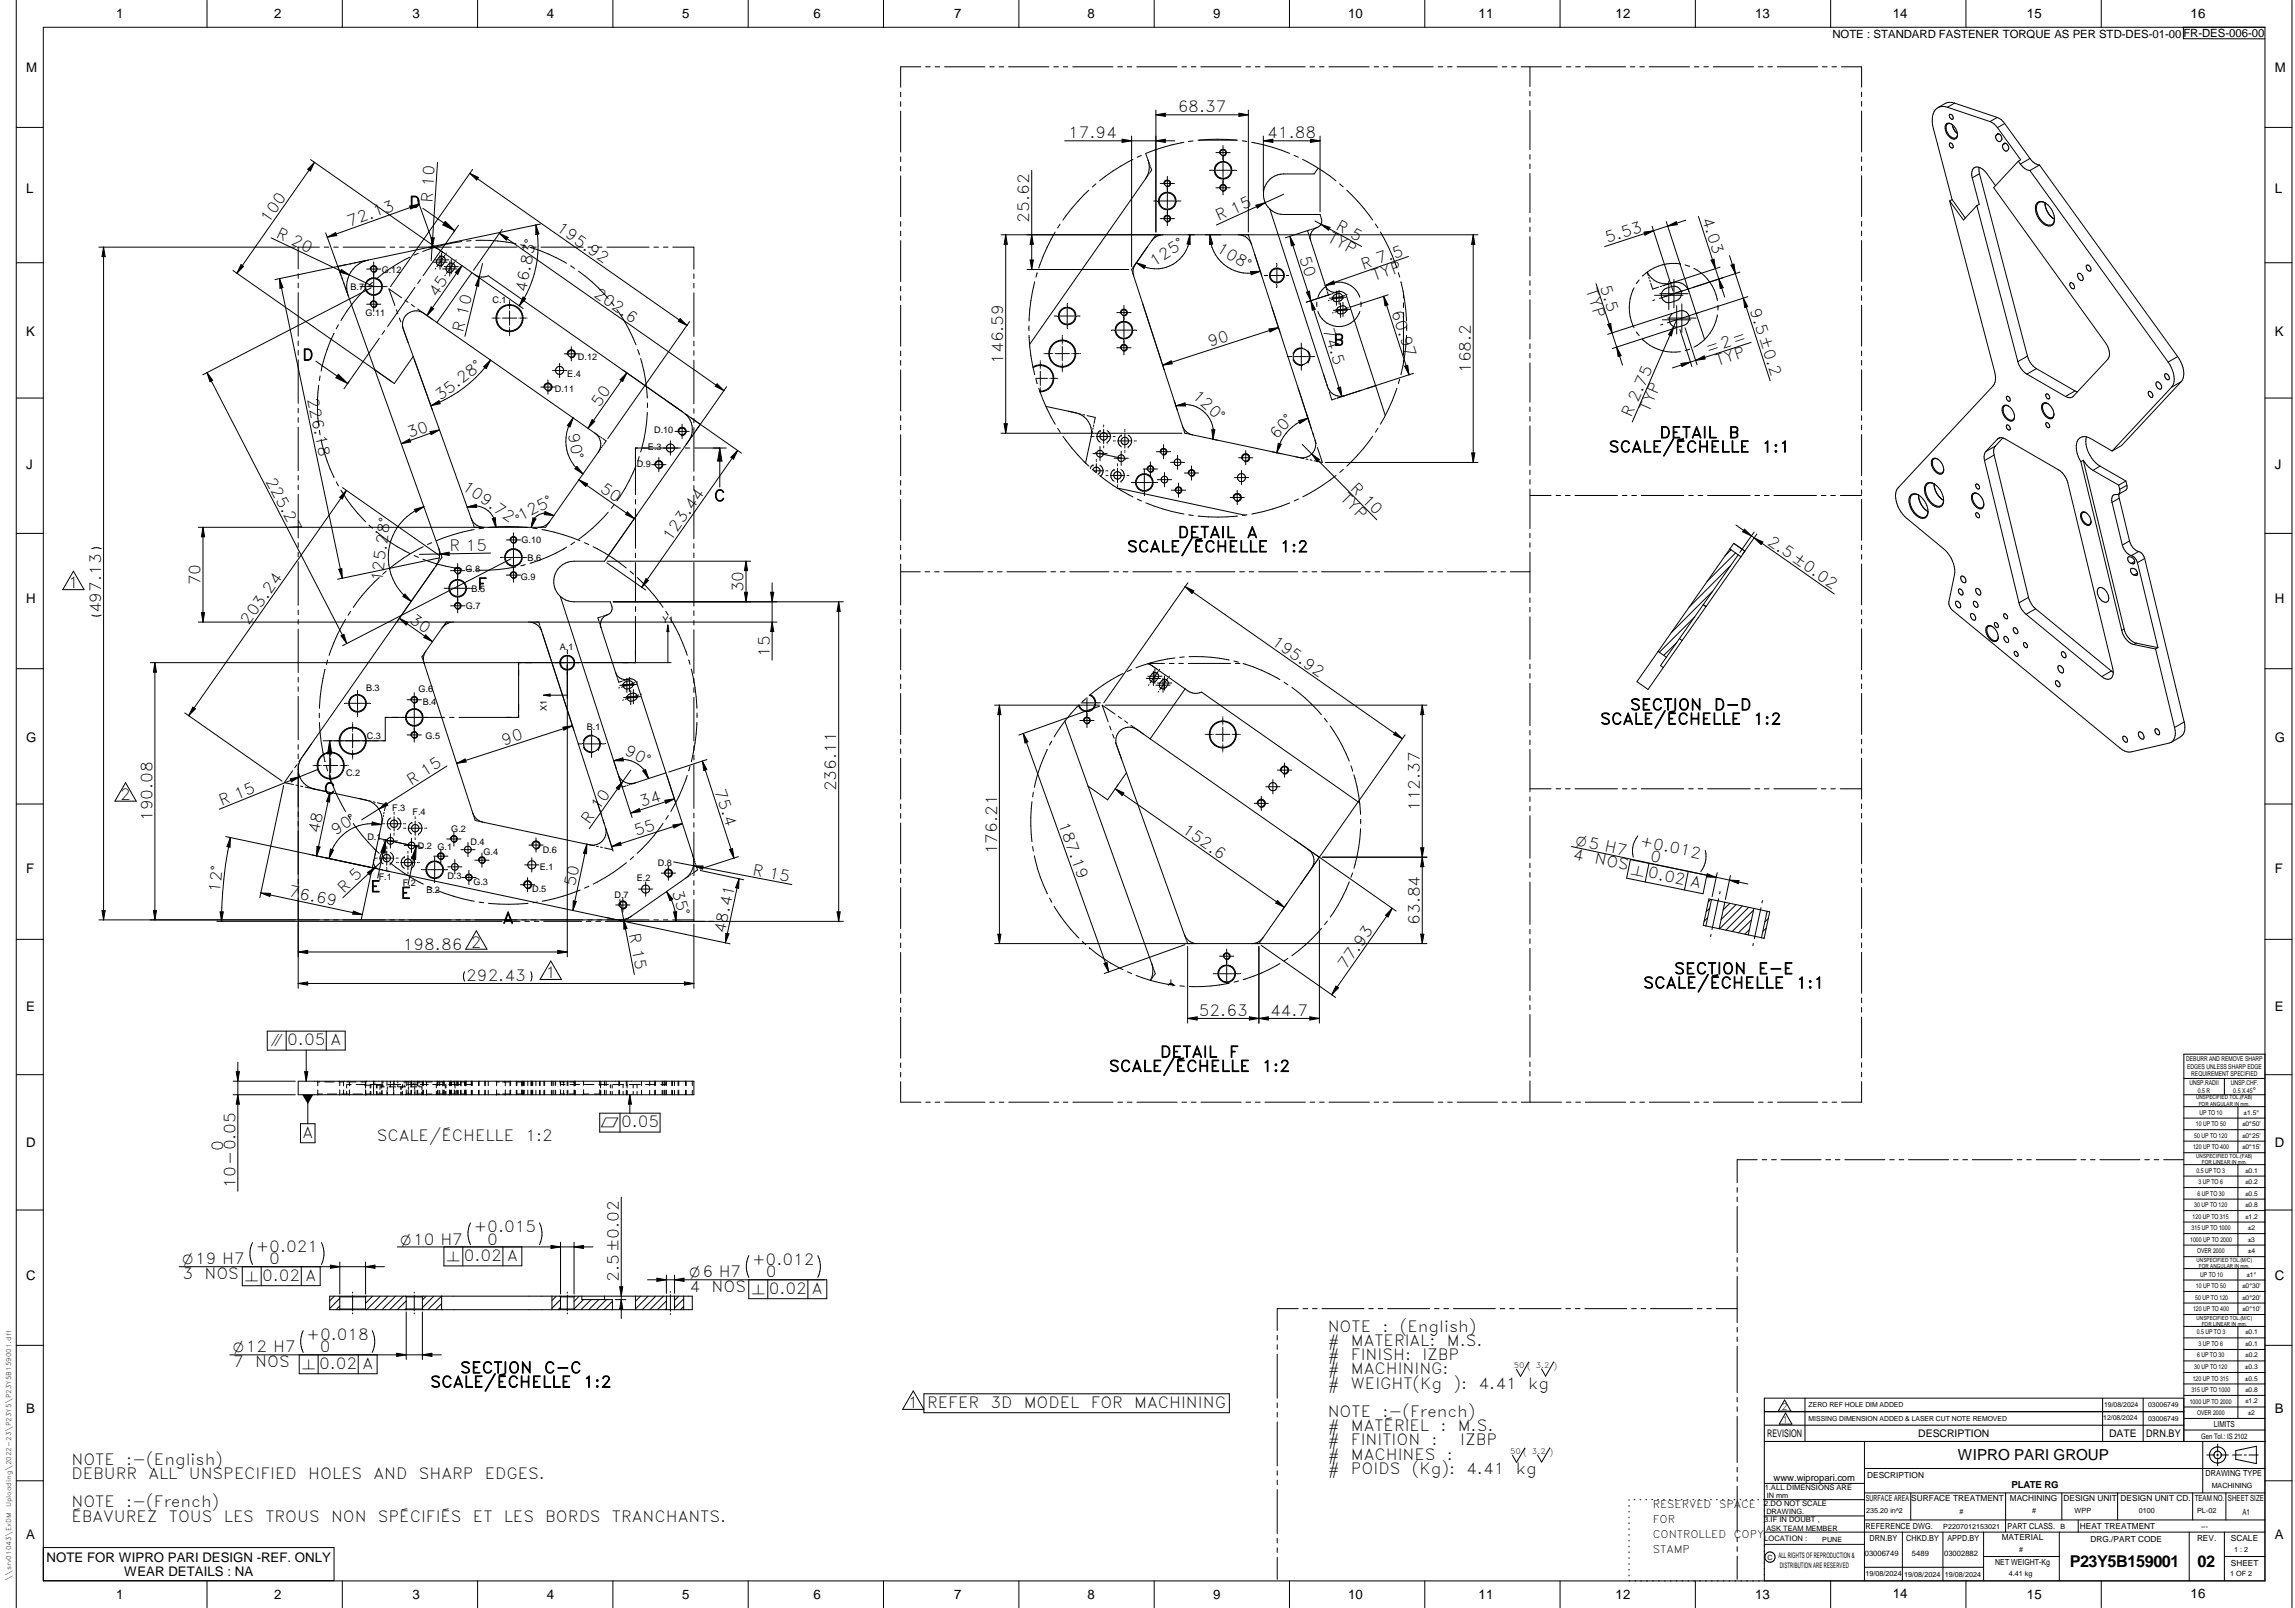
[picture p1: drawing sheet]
<svg xmlns="http://www.w3.org/2000/svg" width="848mm" height="594mm" viewBox="0 0 848 594" stroke-linecap="round" stroke-linejoin="round" font-family="sans-serif">
<defs><g id="words">
<g font-size="6">
<text x="764.8" y="578.9">P23Y5B159001</text>
<text x="812.1" y="578.9">02</text>
</g>
<g font-size="5.7">
<text x="435.2" y="41.5">68.37</text>
<text x="394.7" y="51.1">17.94</text>
<text x="468.3" y="51.1">41.88</text>
<text x="151.2" y="76.7">D</text>
<text x="159.8" y="75.1" transform="rotate(-86 159.8 75.1)">R 10</text>
<text x="99.2" y="82.7" transform="rotate(-55 99.2 82.7)">100</text>
<text x="129.1" y="83.8" transform="rotate(-20 129.1 83.8)">72.13</text>
<text x="380.4" y="82.3" transform="rotate(-90 380.4 82.3)">25.62</text>
<text x="450.3" y="81.8" transform="rotate(-24 450.3 81.8)">R 15</text>
<text x="628.9" y="80.9" transform="rotate(72 628.9 80.9)">4.03</text>
<text x="101.7" y="87.6" transform="rotate(25 101.7 87.6)">R 20</text>
<text x="205.2" y="85.1" transform="rotate(35 205.2 85.1)">195.92</text>
<text x="490.2" y="89" transform="rotate(29 490.2 89)">TYP</text>
<text x="493.2" y="84.6" transform="rotate(29 493.2 84.6)">R 5</text>
<text x="593.9" y="89.9" transform="rotate(-18 593.9 89.9)">5.53</text>
<text x="449.2" y="92.8" transform="rotate(32 449.2 92.8)">108°</text>
<text x="480.1" y="95.2" transform="rotate(72 480.1 95.2)">50</text>
<text x="426.5" y="98.6" transform="rotate(-33 426.5 98.6)">125°</text>
<text x="503.7" y="99.7" transform="rotate(-19 503.7 99.7)">R 7.5</text>
<text x="507.8" y="103.8" transform="rotate(-19 507.8 103.8)">TYP</text>
<text x="586" y="107.3" transform="rotate(72 586 107.3)">TYP</text>
<text x="591.1" y="106.1" transform="rotate(72 591.1 106.1)">5.5</text>
<text x="161.2" y="110.1" transform="rotate(-55 161.2 110.1)">45</text>
<text x="194.4" y="108.1" transform="rotate(-79 194.4 108.1)">46.83°</text>
<text x="219.1" y="109.3" transform="rotate(35 219.1 109.3)">202.6</text>
<text x="514.1" y="115.1" transform="rotate(72 514.1 115.1)">60.97</text>
<text x="646.6" y="114.5" transform="rotate(72 646.6 114.5)">9.5±0.2</text>
<text x="171.2" y="122.9" transform="rotate(-76 171.2 122.9)">R 10</text>
<text x="488.8" y="121.8" transform="rotate(72 488.8 121.8)">74.5</text>
<text x="447" y="128.4" transform="rotate(-18 447 128.4)">90</text>
<text x="492.7" y="127.6">B</text>
<text x="631.1" y="130.7" transform="rotate(-18 631.1 130.7)">=2=</text>
<text x="111.7" y="133.1">D</text>
<text x="370.8" y="134.4" transform="rotate(-90 370.8 134.4)">146.59</text>
<text x="543.5" y="137.8" transform="rotate(-90 543.5 137.8)">168.2</text>
<text x="634.7" y="135.1" transform="rotate(-18 634.7 135.1)">TYP</text>
<text x="113.5" y="147.3" transform="rotate(78 113.5 147.3)">226.18</text>
<text x="162.7" y="148.2" transform="rotate(-38 162.7 148.2)">35.28°</text>
<text x="440.3" y="146.8" transform="rotate(42 440.3 146.8)">120°</text>
<text x="221.5" y="150.7" transform="rotate(-55 221.5 150.7)">50</text>
<text x="602.8" y="154.4" transform="rotate(-66 602.8 154.4)">R 2.75</text>
<text x="609.4" y="152.4" transform="rotate(-66 609.4 152.4)">TYP</text>
<text x="151.3" y="161.9" transform="rotate(-20 151.3 161.9)">30</text>
<text x="209.8" y="160.4" transform="rotate(79 209.8 160.4)">90°</text>
<text x="613.2" y="161.8">DETAIL</text>
<text x="638.8" y="161.8">B</text>
<text x="471.8" y="162.6" transform="rotate(-48 471.8 162.6)">60°</text>
<text x="594.5" y="167.1">SCALE/ÉCHELLE</text>
<text x="651.1" y="167.1">1:1</text>
<text x="98" y="177.5" transform="rotate(63 98 177.5)">225.27</text>
<text x="170.4" y="180.6" transform="rotate(35 170.4 180.6)">109.72°</text>
<text x="221.4" y="181.4" transform="rotate(35 221.4 181.4)">50</text>
<text x="263.8" y="185.2">C</text>
<text x="495" y="184.3" transform="rotate(45 495 184.3)">TYP</text>
<text x="498.7" y="180.6" transform="rotate(45 498.7 180.6)">R 10</text>
<text x="192.5" y="192.6" transform="rotate(-27 192.5 192.6)">125°</text>
<text x="166.1" y="203.7" transform="rotate(-1 166.1 203.7)">R 15</text>
<text x="247.9" y="200.2" transform="rotate(-55 247.9 200.2)">123.44</text>
<text x="416.5" y="204">SCALE/ÉCHELLE</text>
<text x="435.2" y="198.7">DETAIL</text>
<text x="460.8" y="198.7">A</text>
<text x="473" y="204">1:2</text>
<text x="652.8" y="200.9" transform="rotate(35 652.8 200.9)">2.5±0.02</text>
<text x="141.2" y="215.2" transform="rotate(-82 141.2 215.2)">125.28°</text>
<text x="25.2" y="217.3">1</text>
<text x="74.1" y="216.3" transform="rotate(-90 74.1 216.3)">70</text>
<text x="176.4" y="217.7">F</text>
<text x="274.8" y="218.8" transform="rotate(-90 274.8 218.8)">30</text>
<text x="37.4" y="226.6" transform="rotate(-90 37.4 226.6)">497.13</text>
<text x="91.9" y="231.3" transform="rotate(-55 91.9 231.3)">203.24</text>
<text x="151" y="229.8" transform="rotate(35 151 229.8)">30</text>
<text x="469.6" y="237.8" transform="rotate(35 469.6 237.8)">195.92</text>
<text x="284.5" y="242.7" transform="rotate(-90 284.5 242.7)">15</text>
<text x="602.4" y="262.4">SECTION</text>
<text x="633.4" y="262.4">D-D</text>
<text x="591.3" y="267.6">SCALE/ÉCHELLE</text>
<text x="647.8" y="267.6">1:2</text>
<text x="186.1" y="275.5" transform="rotate(-18 186.1 275.5)">90</text>
<text x="230.5" y="278.6" transform="rotate(27 230.5 278.6)">90°</text>
<text x="119.7" y="293.4">C</text>
<text x="151.9" y="290.4" transform="rotate(-32 151.9 290.4)">R 15</text>
<text x="264" y="292.1" transform="rotate(72 264 292.1)">75.4</text>
<text x="309" y="292.4" transform="rotate(-90 309 292.4)">236.11</text>
<text x="44.4" y="295.4">2</text>
<text x="81.9" y="297.7" transform="rotate(-22 81.9 297.7)">R 15</text>
<text x="237.1" y="298.2" transform="rotate(-18 237.1 298.2)">34</text>
<text x="524.7" y="299.6" transform="rotate(-90 524.7 299.6)">112.37</text>
<text x="56.4" y="303.4" transform="rotate(-90 56.4 303.4)">190.08</text>
<text x="217.7" y="304.7" transform="rotate(-55 217.7 304.7)">R 10</text>
<text x="391" y="304.4" transform="rotate(70 391 304.4)">187.19</text>
<text x="117.8" y="308.2" transform="rotate(-78 117.8 308.2)">48</text>
<text x="124" y="308.9" transform="rotate(-33 124 308.9)">90°</text>
<text x="235.1" y="308.9" transform="rotate(-18 235.1 308.9)">55</text>
<text x="436.5" y="307.4" transform="rotate(35 436.5 307.4)">152.6</text>
<text x="368.4" y="315.6" transform="rotate(-90 368.4 315.6)">176.21</text>
<text x="581" y="317.3" transform="rotate(12 581 317.3)">4</text>
<text x="605.7" y="312.5" transform="rotate(12 605.7 312.5)">+0.012</text>
<text x="277.9" y="323.1" transform="rotate(11 277.9 323.1)">R 15</text>
<text x="589" y="319" transform="rotate(12 589 319)">NOS</text>
<text x="609.6" y="318" transform="rotate(12 609.6 318)">0</text>
<text x="81.3" y="329.8" transform="rotate(-84 81.3 329.8)">12°</text>
<text x="136.9" y="329.6">E</text>
<text x="212.6" y="327.8" transform="rotate(-78 212.6 327.8)">50</text>
<text x="248.2" y="329.5" transform="rotate(73 248.2 329.5)">35°</text>
<text x="106.5" y="331.2" transform="rotate(12 106.5 331.2)">76.69</text>
<text x="127" y="330.2" transform="rotate(-43 127 330.2)">R 5</text>
<text x="148.1" y="332">E</text>
<text x="185.8" y="341.1">A</text>
<text x="524.7" y="341.7" transform="rotate(-90 524.7 341.7)">63.84</text>
<text x="232.4" y="344.9" transform="rotate(79 232.4 344.9)">R 15</text>
<text x="267.8" y="345.1" transform="rotate(-78 267.8 345.1)">48.41</text>
<text x="148.9" y="350.8">198.86</text>
<text x="174" y="350.2">2</text>
<text x="497.4" y="358.4" transform="rotate(-55 497.4 358.4)">77.93</text>
<text x="618.7" y="359.9">SECTION</text>
<text x="649.7" y="359.9">E-E</text>
<text x="172.3" y="362.5">292.43</text>
<text x="201.5" y="361.4">1</text>
<text x="607.2" y="365.1">SCALE/ÉCHELLE</text>
<text x="663.8" y="365.1">1:1</text>
<text x="443" y="375.4">52.63</text>
<text x="469.3" y="375.4">44.7</text>
<text x="106.1" y="386.2">0.05 A</text>
<text x="409.8" y="395.9">SCALE/ÉCHELLE</text>
<text x="428.7" y="390.7">DETAIL</text>
<text x="454.2" y="390.7">F</text>
<text x="466.3" y="395.9">1:2</text>
<text x="229.5" y="416.5">0.05</text>
<text x="82.5" y="425.1" transform="rotate(-90 82.5 425.1)">0</text>
<text x="111.8" y="420.4">A</text>
<text x="139.2" y="421.7">SCALE/ÉCHELLE</text>
<text x="194.2" y="421.7">1:2</text>
<text x="87" y="438.9" transform="rotate(-90 87 438.9)">10-0.05</text>
<text x="175.1" y="455.3">+0.015</text>
<text x="180" y="459.8">0</text>
<text x="94.5" y="462.6">+0.021</text>
<text x="99.5" y="467.1">0</text>
<text x="171.4" y="465.9">0.02 A</text>
<text x="278" y="467.4">+0.012</text>
<text x="67.4" y="472.4">3</text>
<text x="75.6" y="472.4">NOS</text>
<text x="96.9" y="473.2">0.02 A</text>
<text x="228.7" y="473.5" transform="rotate(-90 228.7 473.5)">2.5±0.02</text>
<text x="283" y="471.9">0</text>
<text x="254.8" y="477.2">4</text>
<text x="263" y="477.2">NOS</text>
<text x="284.1" y="478.1">0.02 A</text>
<text x="490.6" y="492">NOTE</text>
<text x="510.8" y="492">:</text>
<text x="517.3" y="492">(English)</text>
<text x="113.3" y="495.1">+0.018</text>
<text x="490.6" y="497.2">#</text>
<text x="499.2" y="497.2">MATERIAL:</text>
<text x="534.7" y="497.2">M.S.</text>
<text x="118.2" y="499.7">0</text>
<text x="490.6" y="502.5">#</text>
<text x="499.2" y="502.5">FINISH:</text>
<text x="525.6" y="502.5">IZBP</text>
<text x="86.2" y="504.9">7</text>
<text x="94.3" y="504.9">NOS</text>
<text x="117.9" y="505.8">0.02 A</text>
<text x="170.1" y="507.3">SECTION</text>
<text x="201.1" y="507.3">C-C</text>
<text x="490.6" y="507.7">#</text>
<text x="499.2" y="507.7">MACHINING:</text>
<text x="159" y="512.6">SCALE/ÉCHELLE</text>
<text x="215.5" y="512.6">1:2</text>
<text x="490.6" y="513">#</text>
<text x="499.2" y="513">WEIGHT(Kg</text>
<text x="537.2" y="513">):</text>
<text x="546.4" y="513">4.41</text>
<text x="564.7" y="513">kg</text>
<text x="335.5" y="520.2">1</text>
<text x="342.6" y="520.2">REFER</text>
<text x="366" y="520.2">3D</text>
<text x="378.3" y="520.2">MODEL</text>
<text x="403" y="520.2">FOR</text>
<text x="419.2" y="520.2">MACHINING</text>
<text x="490.6" y="523.5">NOTE</text>
<text x="510.8" y="523.5">:-(French)</text>
<text x="490.6" y="528.7">#</text>
<text x="490.6" y="534">#</text>
<text x="499.2" y="534">FINITION</text>
<text x="499.2" y="528.7">MATÉRIEL</text>
<text x="529" y="534">:</text>
<text x="532.3" y="528.7">:</text>
<text x="538.7" y="528.7">M.S.</text>
<text x="539.6" y="534">IZBP</text>
<text x="490.6" y="539.2">#</text>
<text x="499.2" y="539.2">MACHINES</text>
<text x="534.7" y="539.2">:</text>
<text x="26.4" y="541.1">NOTE</text>
<text x="46.6" y="541.1">:-(English)</text>
<text x="490.6" y="544.5">#</text>
<text x="499.2" y="544.5">POIDS</text>
<text x="521.7" y="544.5">(Kg):</text>
<text x="541.9" y="544.5">4.41</text>
<text x="560.1" y="544.5">kg</text>
<text x="26.4" y="546.4">DEBURR</text>
<text x="54.9" y="546.4">ALL</text>
<text x="69.8" y="546.4">UNSPECIFIED</text>
<text x="113.9" y="546.4">HOLES</text>
<text x="138.1" y="546.4">AND</text>
<text x="154.7" y="546.4">SHARP</text>
<text x="179.1" y="546.4">EDGES.</text>
<text x="26.4" y="556.9">NOTE</text>
<text x="46.6" y="556.9">:-(French)</text>
<text x="26.4" y="562.2">ÉBAVUREZ</text>
<text x="62.4" y="562.2">TOUS</text>
<text x="82.7" y="562.2">LES</text>
<text x="98.1" y="562.2">TROUS</text>
<text x="122.3" y="562.2">NON</text>
<text x="139.7" y="562.2">SPÉCIFIÉS</text>
<text x="174.8" y="562.2">ET</text>
<text x="186.1" y="562.2">LES</text>
<text x="201.5" y="562.2">BORDS</text>
<text x="226.1" y="562.2">TRANCHANTS.</text>
</g>
<text font-size="5.6" x="723.5" y="539.3">WIPRO PARI GROUP</text>
<g font-size="5.4">
<text x="582.1" y="312.2" transform="rotate(12 582.1 312.2)">O5 H7</text>
<text x="602.5" y="323" transform="rotate(11 602.5 323)">n 0.02 A</text>
<text x="100" y="386.2">i</text>
<text x="222" y="416.5">r</text>
<text x="148" y="459.8">O10 H7</text>
<text x="67.4" y="467.1">O19 H7</text>
<text x="165.1" y="465.9">n</text>
<text x="90.6" y="473.2">n</text>
<text x="254.8" y="471.9">O6 H7</text>
<text x="277.8" y="478.1">n</text>
<text x="86.2" y="499.7">O12 H7</text>
<text x="111.6" y="505.8">n</text>
</g>
<g font-size="4.9">
<text x="42.9" y="6.6">1</text>
<text x="101.3" y="6.7">2</text>
<text x="152.5" y="6.7">3</text>
<text x="202.1" y="6.7">4</text>
<text x="252.1" y="6.7">5</text>
<text x="300.6" y="6.7">6</text>
<text x="352.6" y="6.7">7</text>
<text x="401.9" y="6.7">8</text>
<text x="448.4" y="6.7">9</text>
<text x="498.1" y="6.7">10</text>
<text x="546.4" y="6.7">11</text>
<text x="597" y="6.7">12</text>
<text x="648.5" y="6.6">13</text>
<text x="699.4" y="6.6">14</text>
<text x="749" y="6.7">15</text>
<text x="809.5" y="6.6">16</text>
<text x="9.7" y="26.7">M</text>
<text x="840.6" y="26.7">M</text>
<text x="9.7" y="71.4">L</text>
<text x="840.6" y="71.4">L</text>
<text x="9.7" y="124.2">K</text>
<text x="840.6" y="124.2">K</text>
<text x="9.7" y="173.4">J</text>
<text x="840.6" y="173.4">J</text>
<text x="9.7" y="222.7">H</text>
<text x="840.6" y="222.7">H</text>
<text x="9.7" y="274.3">G</text>
<text x="840.6" y="274.3">G</text>
<text x="9.7" y="322.6">F</text>
<text x="840.6" y="322.6">F</text>
<text x="9.7" y="373.3">E</text>
<text x="840.6" y="373.3">E</text>
<text x="9.7" y="423.8">D</text>
<text x="840.6" y="423.8">D</text>
<text x="9.7" y="472.8">C</text>
<text x="840.6" y="472.8">C</text>
<text x="9.7" y="522.1">B</text>
<text x="840.6" y="522.1">B</text>
<text x="9.7" y="568.7">A</text>
<text x="840.6" y="568.7">A</text>
<text x="17.2" y="577">NOTE FOR WIPRO PARI DESIGN -REF. ONLY</text>
<text x="45.9" y="582.3">WEAR DETAILS : NA</text>
<text x="42.9" y="590.6">1</text>
<text x="101.3" y="590.7">2</text>
<text x="152.5" y="590.7">3</text>
<text x="202.1" y="590.7">4</text>
<text x="252.1" y="590.7">5</text>
<text x="300.6" y="590.7">6</text>
<text x="352.6" y="590.7">7</text>
<text x="401.9" y="590.7">8</text>
<text x="448.4" y="590.7">9</text>
<text x="498.1" y="590.7">10</text>
<text x="546.4" y="590.7">11</text>
<text x="597" y="590.7">12</text>
<text x="648.5" y="590.6">13</text>
<text x="699.4" y="590.5">14</text>
<text x="749" y="590.7">15</text>
<text x="809.5" y="590.5">16</text>
</g>
<text font-size="4.2" x="677.1" y="13.9">NOTE : STANDARD FASTENER TORQUE AS PER STD-DES-01-00FR-DES-006-00</text>
<g font-size="3.9">
<text x="653" y="530.9">REVISION</text>
<text x="708.9" y="530.9">DESCRIPTION</text>
<text x="779.4" y="530.9">DATE</text>
<text x="793.1" y="530.9">DRN.BY</text>
<text x="610.8" y="557.1">RESERVED</text>
<text x="635.2" y="557.1">SPACE</text>
<text x="610.8" y="562.7">FOR</text>
<text x="610.8" y="568.3">CONTROLLED</text>
<text x="640.7" y="568.3">COPY</text>
<text x="610.8" y="573.8">STAMP</text>
</g>
<text font-size="3.6" x="743.3" y="549.8">PLATE RG</text>
<text font-size="3.5" x="655.4" y="547.1">www.wipropari.com</text>
<g font-size="3.4">
<text x="141.1" y="100.8">G.12</text>
<text x="129.5" y="107.1">B.7</text>
<text x="182" y="111.9">C.1</text>
<text x="135.1" y="116.8">G.11</text>
<text x="213.6" y="132.9">D.12</text>
<text x="209.6" y="139.1">E.4</text>
<text x="205.1" y="144.9">D.11</text>
<text x="241.7" y="160">D.10</text>
<text x="239.4" y="166.3">E.3</text>
<text x="235.3" y="172.6">D.9</text>
<text x="192.7" y="200.8">G.10</text>
<text x="195" y="207.4">B.6</text>
<text x="172" y="211.3">G.8</text>
<text x="192.4" y="214.2">G.9</text>
<text x="174.2" y="218.8">B.5</text>
<text x="172.1" y="224.9">G.7</text>
<text x="244.8" y="230.1">Y1</text>
<text x="206.9" y="240.1">A.1</text>
<text x="135.3" y="255.4">B.3</text>
<text x="154.6" y="255.5">G.6</text>
<text x="156.2" y="260.6">B.4</text>
<text x="202.1" y="262.5" transform="rotate(-90 202.1 262.5)">X1</text>
<text x="216.8" y="269.6">B.1</text>
<text x="135.6" y="272.9">C.3</text>
<text x="157.2" y="273">G.5</text>
<text x="127.9" y="286.6">C.2</text>
<text x="144.9" y="299.7">F.3</text>
<text x="152.5" y="300.9">F.4</text>
<text x="135.8" y="310.3">D.1</text>
<text x="166.8" y="307.6">G.2</text>
<text x="154.4" y="313.7">D.2 G.1</text>
<text x="173.9" y="312">D.4</text>
<text x="178.7" y="315.9">G.4</text>
<text x="200.6" y="315">D.6</text>
<text x="199.5" y="321.3">E.1</text>
<text x="243.1" y="319.8">D.8</text>
<text x="140" y="325.2">F.1</text>
<text x="148.8" y="327.4">F.2</text>
<text x="157.6" y="330">B.2</text>
<text x="165.3" y="324.6">D.3</text>
<text x="174.9" y="326.9">G.3</text>
<text x="196.7" y="329.5">D.5</text>
<text x="235.3" y="325.5">E.2</text>
<text x="227.1" y="331.9">D.7</text>
<text x="658.3" y="521">2</text>
<text x="658.6" y="525.8">1</text>
</g>
<g font-size="3.1">
<text x="818.1" y="527.3">LIMITS</text>
<text x="815" y="545.5">DRAWING TYPE</text>
<text x="690" y="546.1">DESCRIPTION</text>
<text x="689.5" y="554.6">SURFACE AREA</text>
<text x="706.2" y="554.6">SURFACE TREATMENT</text>
<text x="742.7" y="554.6">MACHINING</text>
<text x="762.5" y="554.6">DESIGN UNIT</text>
<text x="783.6" y="554.6">DESIGN UNIT CD.</text>
<text x="811" y="554.4">TEAM NO.</text>
<text x="823.3" y="554.5">SHEET SIZE</text>
<text x="828.6" y="559.9">A1</text>
<text x="689.4" y="564.9">REFERENCE DWG.</text>
<text x="690.8" y="569.3">DRN.BY</text>
<text x="704.4" y="569.2">CHKD.BY</text>
<text x="719.6" y="569.3">APPD.BY</text>
<text x="739.7" y="569.1">MATERIAL</text>
<text x="741.8" y="564.7">PART CLASS.</text>
<text x="768.6" y="564.7">HEAT TREATMENT</text>
<text x="772.5" y="569.7">DRG./PART CODE</text>
<text x="811.9" y="569.3">REV.</text>
<text x="824.4" y="569.4">SCALE</text>
<text x="737.3" y="578">NET WEIGHT-Kg</text>
<text x="824.4" y="578.5">SHEET</text>
</g>
<text font-size="3" x="832.4" y="403.9">°</text>
<g font-size="2.8">
<text x="559.4" y="505.4">50 ( 3.2 )</text>
<text x="813.4" y="531.5">Gen Tol.: IS 2102</text>
<text x="558" y="537.2">50 ( 3.2 )</text>
<text x="652.1" y="550.4">1.ALL DIMENSIONS ARE</text>
<text x="652" y="556.4">2.DO NOT SCALE</text>
<text x="652" y="562.5">3.IF IN DOUBT ,</text>
<text x="652" y="569.2">LOCATION :</text>
<text x="657.2" y="575.8">ALL RIGHTS OF REPRODUCTION &amp;</text>
<text x="689.1" y="575">03006749</text>
<text x="706.5" y="574.9">5489</text>
<text x="718.4" y="575">03002882</text>
<text x="657.7" y="579.2">DISTRIBUTION ARE RESERVED</text>
</g>
<g font-size="2.7">
<text x="817.3" y="549.9">MACHINING</text>
<text x="652.9" y="553.5">IN mm</text>
<text x="652.7" y="559.5">DRAWING.</text>
<text x="689.6" y="559.1">235.20 in^2</text>
<text x="724.1" y="559.2">#</text>
<text x="751" y="559.1">#</text>
<text x="766.6" y="559">WPP</text>
<text x="790.3" y="558.8">0100</text>
<text x="811.9" y="558.8">PL-02</text>
<text x="652.7" y="565.5">ASK TEAM MEMBER</text>
<text x="673.4" y="569.6">PUNE</text>
<text x="718.1" y="564.9">P2207012153021</text>
<text x="761.4" y="564.9">B</text>
<text x="813.3" y="564.9">---</text>
<text x="746.1" y="573.2">#</text>
<text x="825.6" y="573.4">1 : 2</text>
<text x="653.1" y="576.3">C</text>
<text x="689.4" y="582.4">19/08/2024</text>
<text x="703.7" y="582.5">19/08/2024</text>
<text x="718.7" y="582.6">19/08/2024</text>
<text x="742.3" y="582.2">4.41 kg</text>
<text x="824.1" y="582.4">1 OF 2</text>
</g>
<g font-size="2.5">
<text x="807.8" y="392">DEBURR AND REMOVE SHARP</text>
<text x="808.2" y="394.8">EDGES UNLESS SHARP EDGE</text>
<text x="809.1" y="400.9">UNSP.RADII</text>
<text x="809.8" y="397.6">REQUIREMENT SPECIFIED</text>
<text x="824.4" y="400.7">UNSP.CHF.</text>
<text x="812.2" y="403.6">0.5 R</text>
<text x="825.3" y="403.9">0.5 X 45</text>
<text x="812.8" y="411.8">UP TO 10</text>
<text x="829.1" y="411.9">±1.5°</text>
<text x="811.4" y="416.1">10 UP TO 50</text>
<text x="828.5" y="416.1">±0°50'</text>
<text x="810.4" y="424.5">120 UP TO 400</text>
<text x="810.9" y="420.3">50 UP TO 120</text>
<text x="828.5" y="424.5">±0°15'</text>
<text x="828.5" y="420.3">±0°25'</text>
<text x="811.7" y="433.2">0.5 UP TO 3</text>
<text x="812.5" y="437.5">3 UP TO 6</text>
<text x="829.6" y="437.4">±0.2</text>
<text x="829.6" y="433.2">±0.1</text>
<text x="812" y="441.7">6 UP TO 30</text>
<text x="829.6" y="441.7">±0.5</text>
<text x="810.9" y="445.9">30 UP TO 120</text>
<text x="829.6" y="446">±0.8</text>
<text x="809.9" y="454.4">315 UP TO 1000</text>
<text x="810.3" y="450.2">120 UP TO 315</text>
<text x="829.6" y="450.2">±1.2</text>
<text x="830.7" y="454.4">±2</text>
<text x="809.4" y="458.7">1000 UP TO 2000</text>
<text x="830.6" y="458.7">±3</text>
<text x="811.9" y="463">OVER 2000</text>
<text x="830.7" y="463">±4</text>
<text x="813.1" y="471.6">UP TO 10</text>
<text x="830.1" y="471.6">±1°</text>
<text x="811.4" y="475.9">10 UP TO 50</text>
<text x="828.5" y="475.9">±0°30'</text>
<text x="810.4" y="484.4">120 UP TO 400</text>
<text x="811.2" y="480.1">50 UP TO 120</text>
<text x="828.5" y="484.4">±0°10'</text>
<text x="828.5" y="480.1">±0°20'</text>
<text x="811.7" y="493">0.5 UP TO 3</text>
<text x="812.4" y="497.2">3 UP TO 6</text>
<text x="829.6" y="497.3">±0.1</text>
<text x="829.6" y="493">±0.1</text>
<text x="811.9" y="501.5">6 UP TO 30</text>
<text x="829.6" y="501.5">±0.2</text>
<text x="810.8" y="505.8">30 UP TO 120</text>
<text x="829.6" y="505.8">±0.3</text>
<text x="809.8" y="514.3">315 UP TO 1000</text>
<text x="810.3" y="510.1">120 UP TO 315</text>
<text x="829.6" y="510">±0.5</text>
<text x="829.6" y="514.3">±0.8</text>
<text x="668.4" y="519.9">ZERO REF HOLE DIM ADDED</text>
<text x="777.5" y="520">19/08/2024</text>
<text x="793.8" y="519.9">03006749</text>
<text x="809.2" y="518.5">1000 UP TO 2000</text>
<text x="829.6" y="518.5">±1.2</text>
<text x="668.4" y="524.9">MISSING DIMENSION ADDED &amp; LASER CUT NOTE REMOVED</text>
<text x="777.2" y="524.8">12/08/2024</text>
<text x="793.8" y="524.8">03006749</text>
<text x="811.9" y="522.8">OVER 2000</text>
<text x="830.6" y="522.7">±2</text>
</g>
<g font-size="2.4">
<text x="4.1" y="556.9" transform="rotate(-90 4.1 556.9)">Uploading\2022-23\P23Y5\P23Y5B159001.dft</text>
<text x="4.1" y="584.1" transform="rotate(-90 4.1 584.1)">\\srv01043\ExDM</text>
</g>
<g font-size="2.1">
<text x="811.5" y="406.1">UNSPECIFIED TOL.(FAB)</text>
<text x="812.5" y="408.5">FOR ANGULAR IN mm.</text>
<text x="811.6" y="427.7">UNSPECIFIED TOL.(FAB)</text>
<text x="813.6" y="430.1">FOR LINEAR IN mm.</text>
<text x="811.7" y="466.1">UNSPECIFIED TOL.(M/C)</text>
<text x="812.5" y="468.5">FOR ANGULAR IN mm.</text>
<text x="811.7" y="487.6">UNSPECIFIED TOL.(M/C)</text>
<text x="813.6" y="489.9">FOR LINEAR IN mm.</text>
</g>
</g></defs>
<g fill="none" stroke="#000" stroke-width=".37">
<path d="M6 .1v593.9M16 10.1h821v573.9l-821 .1zM76.5 .1v10M126.5 .1v10M176.5 .1v10M226.5 .1v10M276.5 .1v10M326.5 .1v10M376.5 .1v10M426.5 .1v10M476.5 .1v10M526.5 .1v10"/>
<path d="M576.5 .1v10M626.5 .1v10M676.5 .1v10M726.5 .1v10M776.5 .1v10M806.8 10.1v4.2l30.2 .1M847 .1v593.9M332.8 34.1v1.7M332.8 37.5v1.8M340.3 24.7h-7.5v7.6M342.1 24.7h1.6M345.6 24.7h1.7"/>
<path d="M349 24.7h14.9M365.7 24.7h1.7M369.2 24.7h1.7M372.7 24.7h14.9M389.4 24.7h1.7M392.9 24.7h1.7M396.4 24.7h14.9M413 24.7h1.8M416.6 24.7h1.7M420.1 24.7h14.8M436.8 24.7h1.6M440.2 24.7h1.8"/>
<path d="M443.7 24.7h14.9M460.4 24.7h1.7M463.9 24.7h1.7M467.4 24.7h14.9M484.1 24.7h1.7M487.6 24.7h1.7M491.1 24.7h14.9M507.7 24.7h1.7M511.3 24.7h1.7M514.7 24.7h14.9M531.4 24.7h1.7M534.9 24.7h1.7"/>
<path d="M538.4 24.7h14.9M555.1 24.7h1.7M558.6 24.7h1.7M562.1 24.7h14.9M565.4 24.7v7.3M565.4 33.8v1.7M565.4 37.3v1.7M578.8 24.7h1.7M582.3 24.7h1.7M585.8 24.7h14.9M602.4 24.7h1.7M606 24.7h1.7"/>
<path d="M609.4 24.7h14.9M626.1 24.7h1.7M629.6 24.7h1.7M633.1 24.7h14.9M649.8 24.7h1.7M653.3 24.7h1.7M656.8 24.7h14.9M673.4 24.7h1.8M677 24.7h1.6M680.5 24.7h7.4v7.5M687.9 34v1.7M687.9 37.5v1.7"/>
<path d="M719.6 39.6a4 4 0 0 0-5.6 4.4l.4 3.4 7 26.3M719.6 39.6l15.8 5.3M722.3 38.1l15.7 5.3M722.3 38.1a4.3 4.3 0 0 0-3.6 .2l-2.6 1.5M722.3 38.1l-2.7 1.5M6 47.1h10M114.8 59l46.6 32.6M116.2 60l-28.7 41M116.2 60l-1.5 3.2-1-.7zM332.8 41.1v15.1M332.8 58v1.7M393.4 52h40.7"/>
<path d="M414.7 51.4l3.5 .6-3.5 .6zM418.2 50.3v48.2M418.6 58.9l-1.5 .8a68.8 68.8 0 0 0-10.8 7.1M421.8 57.4l-1.6 .7M424.3 59.2a7.4 7.4 0 0 1-1 6.8M424.3 59.2l.3 1.1M427.1 42.4h34.2M427.1 40.7v45M427.1 42.4l3.5-.6v1.2zM427.1 52l3.5-.6v1.2zM437.5 52.6l-1.1 .2a68.2 68.2 0 0 0-13 3.9l.9 2.5M440.9 52.1l-1.7 .2"/>
<path d="M442.7 51.8h.5a69.3 69.3 0 0 1 14.1 0M443.3 51.8h13.4M449.3 56.4h5.3M450.8 56.7a1.25 1.25 0 0 1 1.1-1.5 1.25 1.25 0 0 1 1.3 1.3 1.25 1.25 0 0 1-1.5 1.1M452 53.8v5.4M457.8 41.8l3.5 .6-3.5 .6zM459.1 52l1.7 .3M461.3 40.7v45M462.5 52.6l1.1 .2a68.9 68.9 0 0 1 13 3.9M466.9 52l3.5-.6v1.2zM466.9 50.3v20.4M466.9 52h20.9"/>
<path d="M478.2 57.4l1.6 .7M481.4 58.9l1.5 .8a71 71 0 0 1 10.8 7.1M484.3 51.4l3.5 .6-3.5 .6zM487.8 50.3v27.9M565.4 40.8v14.5M565.4 57.1v1.7M687.9 41v15.1M687.9 57.9v1.7M719.4 45.6a3.4 3.4 0 0 1 3.8 3.2 1.7 1.7 0 0 1-.5 2.5 1.7 1.7 0 0 1-2.4-.8 3.7 3.7 0 0 1-.9-4.9zM720.5 42.2a1.09 1.09 0 0 1 1.1 .7 1.09 1.09 0 0 1-.2 1.2l-.9-.7-.2-.7zM720.5 52.8a1.23 1.23 0 0 1 1.1 1.9 1.21 1.21 0 0 1-1.1-1.9zM721.1 45.8a1.36 1.36 0 0 0-1.6 .1 1.36 1.36 0 0 0-.3 1.7 3.9 3.9 0 0 0 3.2 3.5 1.3 1.3 0 0 0 .9-1.4"/>
<path d="M721.4 46.1l.9 2.1 1 1.1-1.3-1.4zM735.4 44.9a5.6 5.6 0 0 1 2.7 2.3M738 43.4a5.6 5.6 0 0 1 2.8 2.2M738 43.4l-2.6 1.5M738.1 47.2l8.6 11.9-.9 .5M738.6 49.4a1.47 1.47 0 0 1 1.2 1.5 1.47 1.47 0 0 1-1.1 1.4l-.7-.4-.5-.8 .1-1.1M738.6 49.4l-1 .6M738.6 49.4h-.3l-.7 .6M740.8 45.6l-2.7 1.6M740.8 45.6l9.3 12.9M741.1 52.9l-.6 .1-.3 .5M741.1 52.9a1.49 1.49 0 0 1 1.2 1.4 1.49 1.49 0 0 1-1.1 1.5l-1-.8-.2-.9 .2-.6"/>
<path d="M741.1 52.9l-.9 .6M745.8 59.6l-9.1 9.7 41.3 57.3a5.6 5.6 0 0 1 .9 6.2l-12.8 13.6a2.1 2.1 0 0 1-2.8 .1M745.8 59.6l.8 1M750.1 58.5l-3.5 2.1M750.1 58.5l1.7 1.8 1.9 .7M837 47.1h10M151.4 76.1l3.5-.6-3.1 1.7zM154.3 73.8l5.8 16.2M154.9 75.5l-34 12.1M156.3 77l11.7 8.2M161.7 60l-2.4 36.3M173.6 64.1l3.2 1.5-.7 .9z"/>
<path d="M173.6 64.1l80.3 56.1M174.6 62.6l-30.3 43.3M332.8 61.5v1.7M332.8 65v15.1M381.3 62.9v36.7M402.3 70.3l-6.2 6.7-3.3 4.3M405 67.9l-1.4 1.2M423.3 66l-42.8 61.2M424 65.1l-.7 .9M424.3 64.6l-.1 .2M424.7 64.1l-.1 .2M424.8 60.6l.1 .2"/>
<path d="M425 61.2l.1 .2M425.2 61.7l.4 1.1-.7 1M426.3 74.3h.1M426.6 74.3h1.1M428.8 74.3h5.2M428.8 67.8h5.2M430.1 68.1a1.24 1.24 0 0 1 1.1-1.6 1.24 1.24 0 0 1 1.4 1.4 1.24 1.24 0 0 1-1.6 1.1M431.4 65.2v5.4M431.4 71.6v5.3M431.4 78v5.4M435.1 74.3h1M436.3 74.3h.1"/>
<path d="M447 62.9h.1M447.2 62.9h1.1M449.3 69.4h5.3M449.3 62.9h5.3M450.8 69.7a1.25 1.25 0 0 1 1.1-1.5 1.25 1.25 0 0 1 1.3 1.3 1.25 1.25 0 0 1-1.5 1.1M452 60.3v5.2M452 66.6v5.4M455.7 62.9h1M464.1 75.8l3.4-.9-2.9 2zM469.3 77.3l21.3 65.7a5 5 0 0 0 6.3 3.2M469.3 77.3a7.4 7.4 0 0 0 5 1.9h13.5a3.6 3.6 0 0 1 0 4.2l-1.1 .6M474.3 71.8l-24.8 11.3"/>
<path d="M487.1 62.1l-1.5 2.2h-11.3a7.5 7.5 0 0 0-6.9 4.7 7.5 7.5 0 0 0 1.9 8.3M495 67.9l1.4 1.1M497.7 70.3a68.3 68.3 0 0 1 9.5 11M565.4 60.6v1.7M565.4 64.1v14.5M627.6 80l9.7 29.8M687.9 61.4v1.7M687.9 64.9v15.2M720.5 74.3l5.1 7 4.9-5.3M720.5 74.3l16.8 64.2a5.2 5.2 0 0 1-.8 4.1l-35.1 37.6a6.6 6.6 0 0 0 0 7l1.1 1.9 1.4 1.8 14.2 11.8a11.3 11.3 0 0 1 4.1 9.6l-2 10v1.1l.9 1.7 62.3 51.3a5.3 5.3 0 0 0 4.1 1.4l14.8-3.5M721.4 73.7l-.9 .6M721.4 73.7l4.9 6.9"/>
<path d="M728.8 65.7l2.6 9.8-.9 .5M728.8 65.7a2.67 2.67 0 0 1 1.7-4l1.9 .6 1.2 1.1 3.8 5.2M730.5 76l15.2 57.6M731.4 61.8l.1 2.4M731.5 64.2l-2.7 1.5M731.5 64.2l17.7 67.4M746.6 60.6l1.7 1.7 1.8 .7M750.1 63l51.1 70.8M753.7 61l51 70.7M753.7 61l-3.6 2M755.1 74.7a2.12 2.12 0 0 0-2.2 .5 2.12 2.12 0 0 0-.4 2.3 6.5 6.5 0 0 0 4.8 5.7 1.93 1.93 0 0 0 1.9-2.3M755.5 74.8a7.1 7.1 0 0 1 3.4 7.7 2.62 2.62 0 0 1-4.4-.3 7.1 7.1 0 0 1-2.1-6.8 2.18 2.18 0 0 1 3.4-.5"/>
<path d="M755.7 75a7.8 7.8 0 0 0 3.4 5.9M755.7 74.9a7.3 7.3 0 0 0 3.5 6.1M6 97.1h10M36.5 91.3h72.6M38.3 91.3l.6 3.5h-1.2zM38.3 91.3v248.6M86.1 99.9l58.7 41.2M89.1 97.7l.9 .7-2.5 2.6zM100.2 87.9l37.9 18M118 91.3h-7.8v8M119.8 91.3h1.7M120.4 86l8 22.2"/>
<path d="M120.9 87.6l3.1-1.7 .5 1.1zM123.3 91.3h1.7M124.8 98.4l1.2 3.4M126.2 99.6l2.9 2-3.5-1zM126.8 91.3h15.6M131.7 97l-.8 .2M135.5 99.4h5.2M136.1 96.1l-34.5 7.2M136.1 96.1a10 10 0 0 0-7 5.5M136.9 99.7a1.24 1.24 0 0 1 1.1-1.5 1.24 1.24 0 0 1 1.3 1.3 1.24 1.24 0 0 1-1.5 1.1M138.1 96.8v5.4M144.1 91.3h1.8"/>
<path d="M147.7 91.3h1.7M151.2 91.3h15.6M151.4 95a58.6 58.6 0 0 0-12.5 8.1M154.6 93.6l-1.6 .7M158.3 91.4a5 5 0 0 1 3.9 .8M158.3 91.4l-22.2 4.7M159 91.3l-.7 .1M159.1 91.2h.2M159.3 87.8l1.2 .1-.8 3.4zM159.6 91.1l-.1 .1M159.8 91.1l.6-.1 1.1 .7M160 96.9h5.2"/>
<path d="M160.6 96h5.2M161 99.1l-.2 .3M161.8 91.9l.2 .1M162.1 95.3a1.39 1.39 0 0 1 1.9-.4 1.39 1.39 0 0 1 .3 1.9 1.83 1.83 0 0 1-2.2 1.3 1.37 1.37 0 0 1-.6-2zM162.2 92.2l12.2 8.5M162.3 92.2l.2 .2M162.6 94.2v5.3M162.8 92.6l1 .7M163.2 93.4v5.2M163.6 99.4h5.2M164.1 98.5h5.3M164.4 94.3l-3 4.3"/>
<path d="M164.5 81.8l3.5 3.4-4.3-2.1zM165 93.5l-.2 .2M165.7 97.7a1.37 1.37 0 0 1 1.9-.3 1.37 1.37 0 0 1 .3 1.9 1.83 1.83 0 0 1-2.3 1.3 1.37 1.37 0 0 1-.5-2zM166.2 96.7v5.3M166.5 87.4l-10.1 14.5M166.8 95.9v5.2M168 96.8l-3 4.2M168 85.2l-.4 .7M168 85.2l-1.3 2M168.5 91.3h1.7M168.6 96l-.2 .2M169.4 83.2l-1.4 2"/>
<path d="M170.6 89.2a61.4 61.4 0 0 0-14.4 3.7M170.7 98.1l-1.5 3.2-1-.6zM170.7 98.1l-12.9 18.5M172 91.3h1.7M174.1 88.9l-1.7 .2M175.5 91.3h15.6M175.9 88.8h1.6a60.7 60.7 0 0 1 13.2 1.2M178.3 97.4l-6.5 26.9M184.5 86.2l3.2 1.5-.6 1zM184.5 86.2l83 58.1M185.5 84.8l-10.5 15.1M192.4 90.4l1.7 .4"/>
<path d="M192.9 91.3h1.7M195.8 91.4l.7 .2a61.8 61.8 0 0 1 12.8 5.7M196.4 91.3h1.7M198 83.1a38.7 38.7 0 0 1-6.1 29.9M198 83.1l1.1 3.3-1.1 .3zM199.7 82.8l-40.4 8.4M199.9 91.3h15.6M210.9 98.2l1.4 .9M217.3 91.3h1.7M220.8 91.3h1.7M224.3 91.3h15.6M241.6 91.3h1.7"/>
<path d="M245.2 91.3h1.6M248.6 91.3h7.8v8.1M332.8 81.9v1.7M332.8 85.4v1.7M332.8 88.9v15.1M369.9 86.7h58.9M371.6 86.7v73.4M371.6 86.7l.6 3.6h-1.1zM379.5 99.6h37.6M380.7 96.1h1.1l-.5 3.5zM381.3 86.7l.5 3.6h-1.1zM389.9 85.8a72.3 72.3 0 0 0-6.1 13.3"/>
<path d="M391.8 82.8l-1 1.4M418.6 98.9l-.4 .7 .2 .7M418.8 98.6l-.1 .2M419.1 98.3l-.1 .1M419.2 98.1l.4-.6a5 5 0 0 0-.7 4.4M419.9 97.1l3.4 1-.5 1.1zM425.6 88.9l-6.7 9.6M426.1 88.3l-.5 .6M426.3 87.9l-.1 .2M426.6 87.6l-.2 .2M427.1 86.7l-.4 .7M428.8 80.8h5.2"/>
<path d="M429.7 86.7a5.1 5.1 0 0 0-4.1 2.2M430.1 81.1a1.24 1.24 0 0 1 1.1-1.6 1.24 1.24 0 0 1 1.4 1.4 1.24 1.24 0 0 1-1.6 1.1M439.7 86.7l.1 3.6-1.1-.2zM439.7 86.7a12.6 12.6 0 0 1-19.8 10.4M447.1 86.7a14.2 14.2 0 0 0 18.6 13.5M447.1 86.7l1 3.5-1.1 .1zM457.7 86.7a5.1 5.1 0 0 1 4.7 3.5M461.3 86.7l.3 1.1M461.8 88.1v.2M461.9 88.6l.1 .3M462.1 89.2l.3 1M462.4 90.2l23.5 72.4"/>
<path d="M471.8 99.1v5.3M471.8 97.5v.6M476.7 87.3l19.2 59.2M476.7 87.3l1.6 3.2-1.1 .3zM483.4 85.1l-8.4 2.7M483.6 86.6l.1 .3M483.8 87.2l.1 .2M484 87.7l.3 1.1M484.3 84.8l-1.1 .4 .3 1.1M484.3 88.8l5.4 16.6M484.8 84.7l-.3 .1M485.4 84.5l-.3 .1"/>
<path d="M485.9 81.7l17.3 9.4M486.7 84a3.8 3.8 0 0 0-2.4 4.8M486.7 84l-1.1 .4M488.1 82.9l3.4 1.1-.6 1zM508.3 82.8l.9 1.4M510.1 85.7a68.6 68.6 0 0 1 6.1 13.3M520.5 94.7l-30.7 10.8M544.4 86.7v84.2M544.4 86.7l.6 3.6h-1.2zM546.1 86.7h-117.1M565.4 80.4v1.7M565.4 83.9v1.7"/>
<path d="M565.4 87.4v14.5M607.5 85.8l3.5-.5-3.1 1.6zM610.5 83.6l7.7 23.9M615.7 81.9l8.4 25.7M616.3 83.5l3.1-1.6 .4 1.1zM620.9 97.5a16.6 16.6 0 0 0-14 4.6M620.9 97.5h.1M622.7 97.9l1.6 .5M622.9 81.4l-29.9 9.7M625.9 99.1a16.3 16.3 0 0 1 8.7 11.9M632.3 96.1l1.1-.3 .5 3.5zM635.6 98.7l-21.2 6.9"/>
<path d="M639.1 94.4l15 46.3M639.7 98l1.1-.4 .5 3.5zM687.9 81.8v1.8M687.9 85.3v1.7M687.9 88.9v15.1M771.1 98a1.37 1.37 0 0 1 1.3 .7 1.37 1.37 0 0 1 .1 1.4 1.44 1.44 0 0 1-1.4-2.1zM837 97.1h10M103.3 103l23.2 110.6M103.3 103l1.3 3.3-1.1 .2zM110.2 101.1v1.7M110.2 104.6v1.7M110.2 108.1v16.1"/>
<path d="M125.1 120l-.9 1.5M126.3 102.6l.3 .8M126.9 104.3l.3 .8M127.5 106l1.2 3.3M128.7 109.3l33.3 93M129.1 101.6a9.9 9.9 0 0 0-.4 7.7M133.1 105.9h.1M133.3 105.9h1.1M135.1 106.7l-.8 .8a56.2 56.2 0 0 0-8.3 10.9M135.5 112.4h5.2M135.5 105.9h5.2M136.9 112.7a1.24 1.24 0 0 1 1.1-1.6 1.24 1.24 0 0 1 1.3 1.4 1.24 1.24 0 0 1-1.5 1.1"/>
<path d="M137.2 106.3l-62.3 32.2M137.6 104.3l-1.2 1.2M138.1 109.6v5.4M138.1 103.3v5.2M141.8 105.9h1M143 105.9h.1M146.5 114.4l.5 1.5M147.6 117.5l.5 1.5M148.4 110l-4.7-3.3 2.2 6.2M149.6 110.9l1.2 .8M152 112.5l1.2 .8M153.3 106.2l-10.1 14.5"/>
<path d="M154.3 114.2l4.7 3.2M155.4 103.3l-1 1.4M159.2 117.6l.7 .5M159.3 113.4l1 .6-2.5 2.6zM161.5 119.2l58.4 40.9M161.5 119.2l-4.9-3.5a5 5 0 0 0-5.9 .2 5 5 0 0 0-1.7 5.6l3.7 10.2M164.6 101.6l-.2 .3M174.4 100.7a5.5 5.5 0 0 0 6 1.2l72.2 50.6a7.4 7.4 0 0 1 1.9 10.4l-31.1 44.4h-11.3a7.5 7.5 0 0 0-7 4.8 7.5 7.5 0 0 0 2 8.2M174.4 100.7l-12.9 18.5M175.2 101.3l18.1 12.7M177.1 102.2l-.2 3.5-1.2-.2zM181.8 117.5h.1"/>
<path d="M182.2 117.5h2.2M184.7 117.5h.1M185.7 117.5h5.2M188.3 114.9v5.2M188.3 111v.2M188.3 111.5v2.1M188.3 113.9v.1M191.8 117.5h.1M192.2 117.5h2.1M193.3 109.7l1 .7-2.4 2.6zM194.6 117.5h.2M213.8 100.2a58.7 58.7 0 0 1 10.9 10"/>
<path d="M225.8 111.6l1.1 1.3M228 114.4a58.2 58.2 0 0 1 7 13M251.3 117.7l2.6 2.5-3.2-1.5zM254.8 118.8l-30.2 43.3M256.4 101.2v1.7M256.4 104.7v1.7M256.4 108.2v16.1M332.8 105.8v1.7M332.8 109.3v1.7M332.8 112.8v15.1M382.4 104.1l-.1 .2a66 66 0 0 0-2 14.3M383.3 100.8l-.5 1.6"/>
<path d="M389.6 116.8h.1M389.8 116.8h.9M391.8 116.8h5.2M394.4 112.2v.9M394.4 114.1v5.3M398 116.8h.9M399 116.8h.1M412.7 115.5h5.3M414.1 115.8a1.25 1.25 0 0 1 1.1-1.6 1.25 1.25 0 0 1 1.4 1.4 1.25 1.25 0 0 1-1.6 1.1M415.3 112.9v5.4M415.3 119.3v5.3M418.5 100.5v.2"/>
<path d="M418.6 100.9v.1M418.7 101.3l.2 .6M418.9 101.9l18 55.4M462.2 100.3l3.5-.1-3.3 1.3zM467.5 101.8h.7M469.2 101.8h5.3M471.8 105.4v.7M475.5 101.8h.7M482.8 107.9l1.1-.3 .5 3.5zM484.4 111.1l1.6 3.2-1.1 .3zM486.6 111.6v1.7M489.7 105.4a3.9 3.9 0 0 0 5.4 2.3 2.56 2.56 0 0 1 2.5 1.7l14.3 44.1"/>
<path d="M489.7 105.4l.4 1.1M489.8 105.5l3-1.7 .4 1.1zM490.2 106.8l.1 .2M490.3 107.4l.1 .2M490.5 107.9l.4 1.1 1.1-.4M491.2 111l-.3 .1M491.2 110.2h5.3M491.3 108.8l-8.6 2.8M492.2 109.8h5.3M492.5 108.5h-.2M492.6 115.5l-.2 .1M492.7 114.6h5.3"/>
<path d="M493 109.1l.4-.3a1.78 1.78 0 0 1 2.6 .4 1.39 1.39 0 0 1-.7 1.9 1.84 1.84 0 0 1-2.7-.3 1.38 1.38 0 0 1 .4-1.7zM493.1 108.3h-.3M493.6 114.3h5.3M493.9 107.5v5.3M494.2 113.9a1.9 1.9 0 0 1 1.8-1 1.9 1.9 0 0 1 1.6 1.2 1.91 1.91 0 0 1-1.5 1.8 1.91 1.91 0 0 1-2.1-1zM494.5 107.8l-1.1 .4M494.8 107.2v5.2M495.3 112v5.3M496.3 111.7v5.3M496.8 109.2l-5 1.6M497.8 108.8l-.3 .2M498.3 113.7l-5 1.6"/>
<path d="M499.2 113.4l-.3 .1M502.5 109.8a8.2 8.2 0 0 0-7.8-5.6 8.2 8.2 0 0 0-7.7 5.7M502.5 115a8.2 8.2 0 0 1-7.7 5.6 8.2 8.2 0 0 1-7.8-5.5M502.9 111.5v1.8M511.3 109.5l1.6 3.1-1.1 .4zM511.3 109.5l9.4 29M513 108.9l-13.8 4.5M516.7 100.8l.5 1.6M517.7 104.1v.2a74 74 0 0 1 2.1 14.3M518.6 108.5v1.6M518.6 111.9v1.7M518.6 115.4v15.9"/>
<path d="M565.4 103.7v1.8M565.4 107.2v1.7M565.4 110.7v14.6M589.8 104.8l9.8 30.1M594.1 119.8l1.1-.3 .5 3.5zM603.8 106.3a16.2 16.2 0 0 0 0 14.8M605.7 103.4l-1 1.4M608.7 100.6l.4 1.2M608.8 100.5a7.4 7.4 0 0 0 9.1 4M609.3 102.4l.1 .5M609.6 103.5l.2 .5M610 104.6l.7 2.2 2.2-.7"/>
<path d="M611.4 109.1h10.5M611.5 110.8l-.8 .2M613.3 108.5h10.5M614 105.7l-.5 .2M614.3 118.2h10.5M614.5 119.8l-.8 .3M614.7 107.2a4.3 4.3 0 0 1 6-.4 2.76 2.76 0 0 1-1.3 4.3 3.6 3.6 0 0 1-4.9-.3 2.73 2.73 0 0 1 .2-3.6zM615.1 105.4l-.5 .1M616.2 117.5h10.5M616.7 103.8v10.5M617.6 116.2l1.1-.7a3.6 3.6 0 0 1 5 .3 2.74 2.74 0 0 1-1.4 4.3 4.1 4.1 0 0 1-4.4 .2 2.77 2.77 0 0 1-.3-4.1zM617.8 115.8l-23.7 7.7"/>
<path d="M617.9 104.5a5 5 0 0 1 6.2 3.2l5.8 17.7M617.9 104.5l-2.2 .7M618.6 103.3v10.4M619.6 118.2l-16.4 37.7M619.6 112.9v10.5M621.5 112.3v10.5M622 107.4l-8.8 2.8M624.5 106.6l-.8 .2M624.9 116.4l-8.7 2.9M627.5 115.6l-.9 .3M634.6 116.3a16.4 16.4 0 0 1-8.6 12M634.8 112.8v1.8"/>
<path d="M635.2 103.1l1.6 3.2-1.1 .3zM636.8 102.6l-21.7 7M643 100.5l-17.5 5.7M644.2 110.2l1.6 3.1-1.1 .4zM645.9 109.6l-20.8 6.7M687.9 105.7v1.7M687.9 109.3v1.7M687.9 112.7v15.1M765 104.6a1.26 1.26 0 0 1 1.4 .6 1.26 1.26 0 0 1-.3 1.5l-.9-.7-.4-.8zM767.9 101.1a1.66 1.66 0 0 1 1.6 .7 1.66 1.66 0 0 1 0 1.8 1.74 1.74 0 0 1-1.6-2.5zM76.5 137.7l51.6 100M76.5 137.7l2.1 2.8-1 .6z"/>
<path d="M110.2 126v1.7M110.2 129.5v1.7M110.2 133v16M116.7 133.4l11.8 8.3M118.3 138.9l-.3 1.7M123.4 123.1v.2a57.4 57.4 0 0 0-4.7 13.8M125 138.3l3.5 3.4-4.4-2.1zM129.9 139.7l-1.4 2M140.2 125l-10.2 14.5M142.2 122.1l-1 1.4M148.7 120.5l2.1 6.1M152.7 131.7l21.4 59.8"/>
<path d="M152.7 131.7l-7 10-7.2-5M178.7 135.5l2.6-2.5-1.6 3.2zM181.3 133a46.4 46.4 0 0 1-22.1 16.9M188.3 121v.1M188.3 121.5v2.1M188.3 123.9v.1M204.2 136.9h5.2M206.8 134.2v5.3M208.5 130.7h5.2M209.6 131.1a1.51 1.51 0 0 1 1.4-1.9 1.51 1.51 0 0 1 1.6 1.6 1.51 1.51 0 0 1-1.9 1.4M211.1 128.1v5.3M231.6 137.8l-1.5 3.2-.9-.7z"/>
<path d="M231.6 137.8l-14.3 20.4M235.6 129.1l.6 1.6M236.2 130.7h.1M236.7 132.5l.5 1.3a58.8 58.8 0 0 1 2 13.3M256.4 126.1v1.7M256.4 129.6v1.7M256.4 133.1v16.1M332.8 129.7v1.7M332.8 133.2v1.7M332.8 136.7v15.1M380.2 120.4v1.7M380.3 123.9v.8a69 69 0 0 0 2.1 13.7"/>
<path d="M381.7 135.6a5 5 0 0 1 7.5 2.8 5 5 0 0 1-4.9 6.3M381.8 135.8a4.7 4.7 0 0 1 7.2 2.7 4.7 4.7 0 0 1-4.8 6M382.7 139.8h4.4M384.4 133.3v.1M384.4 133.7v2.1M384.4 136.2v.1M384.4 137.2v5.2M385.8 130.6h.2M386.3 130.6h2.3M387.9 139.8h.1M388.3 139.8h2.2M389 130.6h.1"/>
<path d="M389.9 130.6h5.3M390.8 139.8h.1M392.6 128v5.3M392.6 123.9v.1M392.6 124.4v2.3M392.6 127v.1M392.6 134.2h.1M392.6 134.6v2.3M392.6 137.2v.2M394.4 120.4v.9M396.1 130.6h.1M396.5 130.6h2.3"/>
<path d="M399.2 130.6h.1M410.8 122h.8M412.7 128.5h5.3M412.7 122h5.3M414.1 128.8a1.25 1.25 0 0 1 1.1-1.6 1.25 1.25 0 0 1 1.4 1.4 1.25 1.25 0 0 1-1.6 1.1M415.3 125.6v5.5M419 122h.9M429.6 134.9l3.2-1.6 .4 1.1zM468.9 121.5l3.5-.5-3.1 1.6zM472.4 121l-42.8 13.9M476.1 131.7h1M477.8 132.9l.1 .3a3.1 3.1 0 0 0 3.5 1.8"/>
<path d="M478.2 131.7h5.3M480.9 129.1v5.3M480.9 126.7v.1M480.9 127v1.1M480.9 135.5v1M480.9 136.7v.1M481.4 128.6l-.5-.1a3.1 3.1 0 0 0-3.1 2.1M483.3 129.7l.1 .1a3.2 3.2 0 0 1 0 4M483.4 133.8h.1M484.5 131.7h1.1M485.8 131.7h.1M489.1 138.4l1 2.8"/>
<path d="M518.6 133.1v.9M519 135.3l1.2-.3 .5 3.5zM519.8 123.9l-.1 .8a72.1 72.1 0 0 1-2 13.6M519.8 120.4v1.7M522.4 137.9l-25.5 8.3M565.4 127v1.8M565.4 130.6v1.6M565.4 134.1v14.5M597.4 128.2l1.7 3.2-1.1 .3zM604.7 122.6l1 1.4M606.9 125.3a16.5 16.5 0 0 0 14.1 4.6M618.5 120.7l-.9 3.4-1-.5z"/>
<path d="M619.5 121.1l-23.7 7.7M620.8 121.8l4.4 13.6M621.2 134.3l3.5-.5-3.2 1.6zM622.7 121.1l4.4 13.7M624.3 129l-1.6 .5M626.6 133.1l3.2-1.6 .3 1.1zM647.1 126.5l-29.1 9.4M687.9 129.7v1.7M687.9 133.1v1.8M687.9 136.7v15.1M745.7 133.6l.6 1.6 .9 1.5 1.8 1.5M749 138.2l14.3 8.3"/>
<path d="M749.2 131.6l1.5 3 1.8 1.6M749.2 131.6l-3.5 2M752.5 136.2l14.3 8.2M752.5 136.2l-3.5 2M800.1 138.2a1.37 1.37 0 0 1 1.3 .6 1.37 1.37 0 0 1 0 1.5 1.48 1.48 0 0 1-1.3-2.1zM801.2 133.8a9.3 9.3 0 0 1 1.7 8.7l-.4 .5M804.7 131.7a9.2 9.2 0 0 1 1.8 8.7l-.5 .6M804.7 131.7l-3.5 2.1M6 147.1h10M110.2 150.8v1.7M110.2 154.3v1.7M110.2 157.8v16.1"/>
<path d="M117.8 142.3a56.7 56.7 0 0 0 0 14.9M118 159l.3 1.7M128.5 141.7l-1.4 1.9M158.9 159.5l3.5-.7-3.1 1.8zM159.2 149.9l3-1.9 .4 1.1zM162.4 158.8l-14.1 5.1M199.9 143h5.2M201 143.4a1.49 1.49 0 0 1 1.4-1.9 1.49 1.49 0 0 1 1.6 1.6 1.49 1.49 0 0 1-1.9 1.3M202.5 140.4v5.2M211.8 154.4a14.9 14.9 0 0 0 3.6 20.7M211.8 154.4l-1.1 3.3-1.1-.5zM218.8 155l1 .7-2.5 2.5z"/>
<path d="M239.2 152.4v.6a58.4 58.4 0 0 1-2.5 14M239.2 148.8v1.8M249.4 159.4h5.3M250.6 159.8a1.49 1.49 0 0 1 1.3-1.9 1.49 1.49 0 0 1 1.6 1.6 1.49 1.49 0 0 1-1.8 1.3M251.4 151.6l.9 .6M252.1 156.8v5.2M253.2 152.9l.9 .6M253.5 153.1l20.5 14.3M255.1 154.2l3.7 2.6-1.6 2.2M256.4 151v1.7M256.4 154.5v1.7M256.4 158v16.1"/>
<path d="M256.8 159.7l-.4 .5M265 141.8l2.5 2.5-3.2-1.6zM268.5 142.9l-13.4 19.2M332.8 153.6v1.7M332.8 157.1v1.7M371.1 156.5h1.1l-.6 3.6zM382.8 140.1l.5 1.6M383.9 143.4l.4 1.3M384.3 144.7a69.8 69.8 0 0 0 5.6 12.1M384.4 143.3v.1M384.4 143.7v1.4M386.5 150.2l11 2.3a7.5 7.5 0 0 1 5.7 8.9"/>
<path d="M390.9 158.3l.9 1.4M394.8 151.9l3 .7M398.6 152.8l.7 .2M400.1 153.2l.8 .1M401.7 153.5l3 .7-.4 2.2M403.7 159.2l-.5 2.2M403.9 158.1l-.1 .5M404.2 157l-.1 .5M406.6 159.1h.1M406.6 159.1a2.51 2.51 0 0 0 0 4.3M407.8 157v.3M407.8 157.6v.1"/>
<path d="M407.8 158.6v5.3M409.1 159.1a2.51 2.51 0 0 1 0 4.3M415.7 158.7v.2M415.7 159.2v.2M433.9 148l1.2 3.6M434.6 149.9l3.3-1.1 .2 1.2zM434.6 149.9a10.6 10.6 0 0 1 13.6 12.4M436.9 157.3a5 5 0 0 0 3.7 3.4M436.9 157.3l.3 .8M437.3 158.4v.1M437.4 158.8l.1 .2M437.6 159.2l.2 .9 .9 .1"/>
<path d="M447.8 158.7l1.1 .1-.7 3.5zM479.9 155.4l3.4-.9-2.9 2zM482.8 152.9l1.8 5.5M483.3 154.5a17.1 17.1 0 0 0-11.5 12.8M485.1 159.8l.4 1.4M490.3 142l.2 .7M490.8 143.4l.2 .7M491.2 144.9l1 2.8 1.4-.5M494.3 143.4l1.1-.4 .5 3.5zM494.4 147l-.4 .1M495.1 146.8l-.4 .1M496.9 146.2l-1.4 .4"/>
<path d="M503 144.2l-8.8 2.9M509.2 158.2l-.9 1.5M516.2 143.4l-.5 1.3a67.4 67.4 0 0 1-5.6 12M517.2 140.1l-.4 1.6M565.4 150.4v1.7M565.4 153.9v1.7M565.4 157.4v14.5M687.9 153.6v1.7M687.9 157.1v1.7M740.2 150.1a2.44 2.44 0 0 1 3.6 1.6l.5 1.3a1.7 1.7 0 0 1-.5 2.4 1.7 1.7 0 0 1-2.4-.7 3.9 3.9 0 0 1-1.2-4.6zM741.6 157a1.23 1.23 0 0 1 1.1 1.8 1.21 1.21 0 0 1-1.1-1.8zM741.6 146.4a1.21 1.21 0 0 1 1.1 1.9 1.23 1.23 0 0 1-1.1-1.9z"/>
<path d="M742.2 150a1.36 1.36 0 0 0-1.6 .1 1.36 1.36 0 0 0-.4 1.7 3.9 3.9 0 0 0 3.2 3.5 1.37 1.37 0 0 0 1-1.5M754.8 149.2a2.43 2.43 0 0 1 3.5 1.6l.6 1.3a1.7 1.7 0 0 1-.6 2.5 1.7 1.7 0 0 1-2.4-.8 4.1 4.1 0 0 1-1.1-4.6zM756.2 156.2a1.21 1.21 0 0 1 1 1.8 1.21 1.21 0 0 1-1-1.8zM756.2 145.5a1.23 1.23 0 0 1 1 1.9 1.21 1.21 0 0 1-1-1.9zM756.8 149.2a1.35 1.35 0 0 0-1.7 .1 1.35 1.35 0 0 0-.3 1.6 3.9 3.9 0 0 0 3.2 3.5 1.3 1.3 0 0 0 1-1.4M766.8 144.4l.9 .4M766.8 144.4l-3.5 2.1M794 144.7a1.37 1.37 0 0 1 1.3 .6 1.37 1.37 0 0 1 0 1.5 1.48 1.48 0 0 1-1.3-2.1zM796.9 141.2a1.66 1.66 0 0 1 1.6 .8 1.66 1.66 0 0 1 0 1.7 1.74 1.74 0 0 1-1.6-2.5zM802.5 143l-22 23.6M806 141l-3.5 2M806 141l-22 23.6-3.5 2"/>
<path d="M837 147.1h10M110.2 175.7v1.7M110.2 179.2v1.7M118.7 162.4a59.1 59.1 0 0 0 4.7 14M124.3 178l.8 1.5M148.3 163.9l3.1-1.7 .4 1.1zM213.2 172.3l2.2 2.8-3-1.9zM213.9 177.2l20.5 14.4M213.9 177.2l3.2 1.6-.6 .9zM219.9 160.1a5 5 0 0 1 1.2 6.9M219.9 160.1l1.2 .8M221.1 167l-18 25.7"/>
<path d="M221.4 161.2l.3 .1M222 165.8l-.9 1.2M222.1 161.6l.3 .2M222.4 165.1l-.2 .3M222.7 162l1.3 .9-.9 1.3M222.8 164.5l-.2 .3M235 172a59.5 59.5 0 0 1-7 13M236.2 168.7l-.5 1.6M240.8 171.7h5.3M242 172a1.5 1.5 0 0 1 1.4-1.8 1.5 1.5 0 0 1 1.6 1.7 1.5 1.5 0 0 1-1.9 1.2M243.5 169v5.3M247.7 162.9v5.2"/>
<path d="M251.4 165.5h-16.6v17.2M253.2 165.5h1.7M255.1 162l-1.5 2.3M255.9 160.8l-.3 .6M256.4 175.9v1.7M256.4 179.4v1.7M266 165.5v14.4M266 165.5l.8 4.8h-1.6zM268.4 165.5h-11.7M272.6 166.4l-1.5 3.2-1-.6zM272.6 166.4l-35.4 50.6M332.8 160.6v15.1"/>
<path d="M332.8 177.5v1.7M369.9 160.1h66.9M392.8 161.2l1.2 1.6a69.4 69.4 0 0 0 8.4 9.4M402.9 172.8h.1M403.2 161.4l-2 9.6M403.6 161.2h.2M403.7 173.4l1.3 1.1M403.8 173.6a1.36 1.36 0 0 1 2.2-.7 1.36 1.36 0 0 1-.3 2.3M403.9 167.6h5.2M403.9 171.8h.1M403.9 171.8l-.9 .9M404.1 161.2h.2"/>
<path d="M404.3 173.9h3.5M404.8 167.3h.5M405.1 169.7v.3M405.1 170.3v.2M405.1 171.3v3.4M405.2 161.2h5.3M406.3 167.6l8.1 1.7M406.4 175.7a65.9 65.9 0 0 0 12.3 7.9M406.4 171.9a2.46 2.46 0 0 1 .3 4M406.5 165v5.2M407.8 164.8v.2M407.8 165.3v.2"/>
<path d="M408.6 173.9h.3M408.7 175.6h.2M409.1 163.4h.1M409.2 173.9h.2M409.2 175.6h.2M410.3 175.6h5.3M411.4 161.2h.2M411.4 162.9h.2M411.7 169.3h5.2M411.7 173.5a2.51 2.51 0 0 0 0 4.3M411.7 173.5h.1M411.8 161.2h.3"/>
<path d="M411.9 162.9h.3M413 171.4v.2M413 171.9v.2M413 179.1v.2M413 179.6v.3M413 173v5.3M413 162.9h5.3M414.2 177.8h.1M414.2 173.5a2.51 2.51 0 0 1 0 4.3M414.3 166.7v5.2M414.4 160.7h.1M414.4 160.7a2.55 2.55 0 0 0 0 4.4"/>
<path d="M415.5 169.5l.5 .1M415.7 160.3v5.2M415.7 166.4v.2M415.7 166.9v.3M416.5 175.6h.2M416.9 165.1h.1M416.9 160.7a2.51 2.51 0 0 1 0 4.4M416.9 175.6h.3M418.3 178.3h.9M419.1 162.9h.3M419.7 162.9h.2M420.2 178.3h5.3"/>
<path d="M422.5 173.3h5.2M422.9 173.7v.9M422.9 175.6v5.3M423.9 173.6a1.24 1.24 0 0 1 1.1-1.6 1.24 1.24 0 0 1 1.4 1.4 1.24 1.24 0 0 1-1.6 1.1M425.1 170.6v5.3M426.5 178.3h.9M427.4 166.9h5.2M427.7 177.2h5.2M428.8 167.2a1.25 1.25 0 0 1 1.1-1.6 1.25 1.25 0 0 1 1.3 1.4 1.25 1.25 0 0 1-1.6 1.1M430 164.3v5.2M430.3 174.6v5.2M432.5 170.8h5.3"/>
<path d="M435.1 168.2v5.2M435.5 178.5v5.2M437.7 174.8h5.2M439 160.3h.1M439.1 175a1.24 1.24 0 0 1 1.1-1.5 1.24 1.24 0 0 1 1.4 1.3 1.24 1.24 0 0 1-1.6 1.1M439.4 160.4h.1M439.8 160.5l.8 .2M440.3 172.1v5.3M440.6 160.7l39.6 8.3a5 5 0 0 0 5.7-6.4M448.1 162.3l1.8 .3M456.1 176.4h5.3M457.7 169.1h5.3"/>
<path d="M458.8 173.8v5.3M458.9 169.5a1.51 1.51 0 0 1 1.3-1.9 1.51 1.51 0 0 1 1.6 1.6 1.51 1.51 0 0 1-1.9 1.4M460.3 166.5v5.2M470.1 166.9l3.4 .7M472.4 163.8l1.1 .3-1.7 3.2zM478.9 168.8l2.9 .6M481.2 164.2l27.6 27.8M482.6 169.6l.7 .1M484.1 169.9l.7 .2M484.7 167.7l2.9 2.1-.8 .8zM485.9 162.6l.5 1.3M486.8 165.4l1.9 5.5-3.1-.7"/>
<path d="M489.7 170.9h56.4M493.7 175.7a68.6 68.6 0 0 1-12.3 7.9M496.4 173.4l-1.3 1.1M507.3 161.2l-3.3 4.3-6.3 6.7M543.8 167.3h1.2l-.6 3.6zM565.4 173.7v1.7M565.4 177.2v1.7M687.9 160.6v15.1M687.9 177.5v1.7M711.8 178.8a3.3 3.3 0 0 1 4.6 1.5 5.8 5.8 0 0 1 1.2 6.5 3.2 3.2 0 0 1-4.6-1.4 5.8 5.8 0 0 1-1.2-6.6zM714 169.7a2.44 2.44 0 0 1 3.6 1.6l.5 1.3a1.7 1.7 0 0 1-.5 2.4 1.7 1.7 0 0 1-2.4-.7 3.9 3.9 0 0 1-1.2-4.6zM714.7 178.7a7.4 7.4 0 0 0 3.4 6.1 7.8 7.8 0 0 1-3.4-5.9"/>
<path d="M714.8 178.8a2.13 2.13 0 0 0-2.6 0 2.13 2.13 0 0 0-.7 2.6 6.6 6.6 0 0 0 4.8 5.7 2 2 0 0 0 1.9-2.4M716.1 169.6a1.36 1.36 0 0 0-1.7 .1 1.36 1.36 0 0 0-.3 1.7 3.9 3.9 0 0 0 3.2 3.4 1.28 1.28 0 0 0 1-1.4M730.3 178.8a1.23 1.23 0 0 1 1 1.8 1.21 1.21 0 0 1-1-1.8zM733.3 170.2l12.8 52.5M733.8 166.8l-.6 1.8 .1 1.6M736.9 168.1l12.7 52.6M736.9 168.1l-3.6 2.1M737.4 164.8l-.6 1.1 .1 2.2M737.4 164.8l-3.6 2M738.1 162.3a2.15 2.15 0 0 1 2.9-.1l19.7 11.4 1.3 1 1.5 2.1 .6 1.7 16.8 69.5a2.24 2.24 0 0 1-.8 2.7 2.24 2.24 0 0 1-2.8-.2l-.7-.4M738.1 162.3l-4.3 4.5M739 161.8l-.9 .5"/>
<path d="M740.1 161.8l-2.7 3M768.9 170.6l15.2 62.3M769.8 170.1l15.1 62.3M769.8 170.1l-.9 .5M769.8 170.1l2.1 2.5 1.5 1.2M771 161.4a10.9 10.9 0 0 0 5.1 10.8M773.4 173.8l9.5 5.4M776.1 172.2l-2.7 1.6M776.1 172.2l9.5 5.5M780.5 166.6l-8-4.6a3.2 3.2 0 0 0-3.5-.5 3.2 3.2 0 0 0-1.8 3.1l.4 3 1.3 3M782.9 179.2l.4 1.6M785.6 177.7l.4 1.6"/>
<path d="M785.6 177.7l-2.7 1.5M786 179.3l-2.7 1.5M786 179.3a1.62 1.62 0 0 1-.5 1.8l-2.6 1.5M6 197.1h10M75 194.8v35M75 194.8l.6 3.5h-1.2zM110.2 182.7v16.1M126 181.1l.4 .7a58.6 58.6 0 0 0 8.7 11M126.6 180.2l35.9 25.1M128 181.2l-1.5 3.2-1-.7zM128 181.2l-58.3 83.2M136.4 194l1.2 1.2"/>
<path d="M139 196.4a58.1 58.1 0 0 0 12.4 8.1M139 196.4h.1M153.2 188.2l3.4-1-2.9 2zM156.6 187.2a19.9 19.9 0 0 0-4.7 35M172.6 187.4a7.9 7.9 0 0 1 10.7 7.4M172.6 187.4l3.4-1 .1 1.1zM174.1 191.5a5 5 0 0 0 4.7 3.3M174.1 191.5l.4 1M174.6 192.8l.1 .2M174.8 193.3v.2M174.9 193.8l.4 1M175.2 195.7l-1 .1a73.5 73.5 0 0 0-13 4"/>
<path d="M178.7 195.1l-1.7 .3M180.5 194.9l.4-.1a74.2 74.2 0 0 1 14.2 .1M181.9 191.6l1.1-.3 .3 3.5zM187.1 199.5h5.3M188.5 199.8a1.25 1.25 0 0 1 1.1-1.6 1.25 1.25 0 0 1 1.4 1.4 1.25 1.25 0 0 1-1.6 1.1M189.7 196.9v5.4M196.9 195.1l1.6 .2M196.9 191.3l1.1 .4-1.7 3.1zM199.8 194.8h-126.5M200 194.8h.2M200.3 195.7l1.1 .1a71.6 71.6 0 0 1 12.9 4M200.4 194.8h.2"/>
<path d="M201.4 189l3.2 1.5-3.5-.4zM202.1 194.2l-.5 .6h-.8M202.3 193.8l-.1 .2M202.5 193.5l-.1 .1M203.1 192.7a5.1 5.1 0 0 1-4.1 2.1M203.1 192.7l-.4 .6M204.6 190.5a5.3 5.3 0 0 0-8.3 4.3M224.7 189.2l-1.3 1.6a61 61 0 0 1-9.6 8.5M226.9 186.5l-1 1.3M231.9 189.1l2.5 2.5-3.2-1.5zM234.8 184.5v1.7M234.8 188v14.6"/>
<path d="M235.4 190.2l-11.4 16.3M256.4 182.9v16.1M332.8 181v1.7M332.8 184.5v15.1M412.8 180.3l47.2 10M420.3 184.4l1.5 .7M422.9 181.9v.9M423.5 185.8a69.3 69.3 0 0 0 14 4.1M432.9 181.1h5.2M434.3 181.4a1.27 1.27 0 0 1 1.1-1.6 1.27 1.27 0 0 1 1.3 1.4 1.27 1.27 0 0 1-1.6 1.1M439.3 190.2l1.6 .3M442.7 190.7h.5a69.7 69.7 0 0 0 14.1 0"/>
<path d="M454.6 183.8h5.2M455.8 184.2a1.51 1.51 0 0 1 1.3-1.9 1.51 1.51 0 0 1 1.6 1.6 1.51 1.51 0 0 1-1.9 1.4M457.2 181.2v5.2M460.8 190.2l-1.7 .2M476.6 185.8a70 70 0 0 1-14 4.1M479.8 184.4l-1.6 .7M565.4 183h7.8M565.4 180.7v14.5M565.4 197v1.7M575 183h1.7M578.5 183h1.7M582 183h15.7"/>
<path d="M599.5 183h1.7M603 183h1.7M606.5 183h15.7M624 183h1.7M627.5 183h1.7M631 183h15.7M641.5 194l36.3 25.5M644.7 195.5l2.5 2.5-3.2-1.5zM648.2 196.6l-5.3 7.5M648.2 198.7l3.2 1.5-.7 1zM648.5 183h1.7M649.2 197.3l-5.3 7.5"/>
<path d="M652 183h1.8M655.5 183h15.7M673 183h1.8M676.5 183h1.7M680 183h7.9M687.9 181v1.7M687.9 184.5v15.1M708.4 182.7a2.12 2.12 0 0 0-2.2 .5 2.12 2.12 0 0 0-.4 2.3 6.6 6.6 0 0 0 4.7 5.7 2 2 0 0 0 2-2.3M708.8 182.8a7.1 7.1 0 0 1 3.4 7.7 2.27 2.27 0 0 1-3.8 .2 7.1 7.1 0 0 1-2.7-7.3 2.2 2.2 0 0 1 3.3-.5M709 183a7.9 7.9 0 0 0 3.4 6M709 182.9a7.3 7.3 0 0 0 3.5 6.1M728.9 182.5a2.43 2.43 0 0 1 3.5 1.6l.6 1.3a1.7 1.7 0 0 1-.6 2.5 1.7 1.7 0 0 1-2.4-.8 4.1 4.1 0 0 1-1.1-4.6z"/>
<path d="M730.3 189.4a1.21 1.21 0 0 1 1 1.9 1.21 1.21 0 0 1-1-1.9zM730.9 182.5a1.35 1.35 0 0 0-1.7 0 1.35 1.35 0 0 0-.3 1.7 3.9 3.9 0 0 0 3.2 3.5 1.3 1.3 0 0 0 1-1.4M769.2 189.4a2.58 2.58 0 0 1 3.3 2.2l.2 .6a1.35 1.35 0 0 1-.6 1.8 1.35 1.35 0 0 1-1.8-.4 3.4 3.4 0 0 1-1.1-4.2zM770.8 189.4a1.16 1.16 0 0 0-1.4 .2 1.16 1.16 0 0 0-.2 1.5 2.86 2.86 0 0 0 3 2.6l.5-1M780.5 185.6l3.8 15.8M783 182.5l.1 1.6M783.1 184.1l-2.6 1.5M783.1 184.1l3.8 15.8M783.3 180.8a1.33 1.33 0 0 1-.1 1.6 1.33 1.33 0 0 1-1.6 .3 2.01 2.01 0 0 0-1.1 2.9M786.9 199.9l-2.6 1.5M786.9 199.9l1.1 2.2 1.1 1.1 1.2 .6M837 197.1h10"/>
<path d="M27.1 211l4 6.8h-7.9zM37.4 202.7a3.8 3.8 0 0 0-3.5 0M110.2 200.5v1.7M110.2 204v1.7M110.2 207.5v16.1M125.2 210.3l1.1-.2 .2 3.5zM140.1 213.4a62 62 0 0 0-9.5 11M142.7 211l-1.3 1.1M149.6 219.5l2.3 2.7-3-1.8zM153 205.2l1.6 .7M156.3 206.6a57 57 0 0 0 14.3 3.6M156.4 202l-1.5 .7a65.1 65.1 0 0 0-10.8 7.2"/>
<path d="M159.6 200.5l-1.6 .7M161.1 209.1l-49.6 70.8a7.5 7.5 0 0 0 4.6 11.6l-3.3-.7M161.8 208.2l-.7 .9M162 202.3a7.5 7.5 0 0 1-.9 6.8M162 202.3l.4 1M162.1 207.6l-.1 .3M162.3 206.1l-37.5 7.9M162.5 207.2l-.2 .2M162.5 204.7l3.4-.7 .1 1.2zM162.5 203.7l.1 .2M162.7 204.2l.1 .3M162.9 204.8l.4 1.1-.7 1"/>
<path d="M164.1 217.3h.1M164.4 217.3h1M166.5 217.3h5.2M166.5 210.8h5.2M167.9 211.2a1.26 1.26 0 0 1 1.2-1.6 1.26 1.26 0 0 1 1.3 1.4 1.26 1.26 0 0 1-1.6 1M169.1 208.2v5.4M169.1 214.7v5.3M172.4 210.4l1.7 .2M172.8 217.3h1.1M181.3 204.3l-26.3 .5M185 206h1M187.1 212.5h5.3"/>
<path d="M187.1 206h5.3M188.5 212.8a1.25 1.25 0 0 1 1.1-1.6 1.25 1.25 0 0 1 1.4 1.4 1.25 1.25 0 0 1-1.6 1.1M188.8 206.5l-62.2 32M189.7 203.3v5.3M189.7 209.7v5.4M190.7 209.4l-.4 .1a61.2 61.2 0 0 1-14.4 1.2M193.4 206h1.1M194.1 208.6l-1.7 .4M194.6 206h.1M209.4 202.1a56.2 56.2 0 0 1-13.6 6M212.3 200.3l-1.4 1M216 200.5l1.6 .7"/>
<path d="M219.2 202a64.3 64.3 0 0 1 12.2 7.8M224.2 207.9l14.4 10.1M224.5 207.3h52.9M232.8 211l1.3 1.1M234.8 204.3v1.7M234.8 207.9v14.5M235.5 213.3a66.6 66.6 0 0 1 9.5 11.1M238.7 213.8l.9 .7-2.4 2.5zM256.4 200.8v1.7M256.4 204.3v1.7M256.4 207.8v16.1M275.1 218.8h1.2l-.6 3.5z"/>
<path d="M275.7 207.3l.6 3.5h-1.2zM275.7 207.3v15M284.8 218.8h1.1l-.6 3.5zM285.3 215.3v28.6M332.8 201.4v1.7M332.8 204.9v1.7M332.8 208.4v15.1M332.8 211.2h7.3M341.8 211.2h1.7M345.4 211.2h1.6M348.8 211.2h14.5M365.1 211.2h1.7"/>
<path d="M368.6 211.2h1.7M372.1 211.2h14.4M388.4 211.2h1.7M391.8 211.2h1.8M395.4 211.2h14.4M411.6 211.2h1.7M415.1 211.2h1.7M418.6 211.2h14.5M434.8 211.2h1.7M437.9 216.7l3.3 1.6-.7 .9zM437.9 216.7l80.3 56.2M438.4 211.2h1.7"/>
<path d="M439 215.3l-31.1 44.4M441.8 211.2h14.5M458.1 211.2h1.7M461.6 211.2h1.7M465.1 211.2h14.5M481.4 211.2h1.7M484.8 211.2h1.8M488.4 211.2h14.4M504.6 211.2h1.7M508.1 211.2h1.7M511.6 211.2h14.5M527.9 211.2h1.6"/>
<path d="M531.4 211.2h1.7M534.9 211.2h14.4M551.1 211.2h1.7M554.6 211.2h1.7M558.1 211.2h7.3M565.4 200.5v1.7M565.4 204v15.1M632.8 218.5l-15.2 15.3M639.2 202.8l-26.5 37.9M639.2 202.8l3.1 2.2M639.2 202.8l1.5-2.1 4.1 2.9-1.5 2.1M639.4 209l-15.2 15.3"/>
<path d="M639.7 203.1l-2.3 2.3M641.4 204.3l-10.6 10.6M642.3 205l1 .7M642.3 205l-26.5 37.8M643.3 205.7l-21.7 30.9M687.9 201.4v1.7M687.9 204.9v1.7M687.9 208.4v15.1M723.8 217.7a1.35 1.35 0 0 1 1.4 .6 1.35 1.35 0 0 1 0 1.5 1.51 1.51 0 0 1-1.4-2.1zM724.6 213.1a1.42 1.42 0 0 1 1.6 .3 1.42 1.42 0 0 1 .2 1.7 1.42 1.42 0 0 1-1.6-.4 1.42 1.42 0 0 1-.2-1.6zM730.3 217.4a1.57 1.57 0 0 1 1.4 2.4 1.57 1.57 0 0 1-1.4-2.4zM775.3 217.5a1.98 1.98 0 0 1 3.1 1.1l.7 1.3a1.63 1.63 0 0 1-1.4 2.6 4 4 0 0 1-2.4-5z"/>
<path d="M784.3 201.4l.6 1.5 1 1.3 1.7 1.1M787.5 208.2l.7 .1M787.5 208.2a1.54 1.54 0 0 1-.9-2.5 1.75 1.75 0 0 1 1.8 .7 1.75 1.75 0 0 1 .1 1.9h-.3M787.6 205.3l1.4 .9 .9 1.7M788.5 212.5l.7 .1M788.8 207.9l-.6 .4M788.8 207.4l-1.3 .8M789.9 212.2l-.7 .4M789.9 207.9l7.5 31.4M789.9 211.7l-1.4 .8M789.9 211.8a1.84 1.84 0 0 0-2.5-1.7v1.1l1.1 1.3M789.9 211.8l-.1 .6-.6 .2"/>
<path d="M790.3 203.8l-2.7 1.5M790.3 203.8l1.3 .8 .9 1.7M792.5 206.3l14.6 60.4M792.5 206.3l-2.6 1.6M37.4 227.2a4.1 4.1 0 0 1-3.5 0M74.4 226.3h1.2l-.6 3.5zM110.2 225.4v1.7M110.2 228.9v1.7M110.2 232.4v16.1M126 234.9l1.1-.5 1 3.3zM127.7 228.9a62.7 62.7 0 0 0-6.1 13.2M129.5 225.9l-.9 1.4"/>
<path d="M147.6 228.4l3.1 1.6-.6 .9zM147.6 228.4l12.3 8.7M157.3 234.6l2.6 2.5-3.3-1.6zM163.4 231.9l-6 8.7M163.8 231.4l-.4 .5M164.1 231l-.1 .1M164.3 230.7l-.1 .1M164.9 229.8l-.5 .7M166.5 223.8h5.2M166.5 229.8h-93.2M166.8 229.8h120.3M167.5 229.8a5.2 5.2 0 0 0-4.1 2.1"/>
<path d="M167.9 224.2a1.26 1.26 0 0 1 1.2-1.6 1.26 1.26 0 0 1 1.3 1.4 1.26 1.26 0 0 1-1.6 1M169.1 221v5.4M195.5 229.8a5 5 0 0 1 4.7 3.5M199.1 229.8l.3 1.1M199.5 231.2l.1 .2M199.7 231.7l.1 .2M199.9 232.2l.3 1.1M200.2 233.3l23.5 72.4a5 5 0 0 1-5.8 6.4l-39.5-8.4M200.5 234.3l11.6 35.5M207.1 220.3l21.3 65.7a5 5 0 0 0 6.3 3.3M207.1 220.3a7.1 7.1 0 0 0 5 2h13.5a3.1 3.1 0 0 1-1.1 4.8M221.4 229.7v.2"/>
<path d="M221.6 230.3l.1 .2M221.7 230.8l.4 1.1M222 227.9l-1.1 .4 .4 1.1M222.1 231.9l5.4 16.6M222.6 227.8h-.3M223.1 227.5l-.2 .1M224.5 227.1a3.7 3.7 0 0 0-2.4 4.8M224.5 227.1l-1.1 .4M226.6 222.3h85.1M234.8 224.2v1.7M234.8 227.7v17.1M246 225.8l.9 1.5"/>
<path d="M246.8 230.9v13.9M246.8 230.9l.4 2.4h-.8zM247.9 228.8a65.5 65.5 0 0 1 6.1 13.3M256.4 225.7v1.7M256.4 229.2v1.7M256.4 232.7v16.1M285.3 229.8l.6 3.5h-1.1zM309.9 222.3l.6 3.5h-1.2zM309.9 222.3v118.1M332.8 225.3v1.7M332.8 228.8v1.7M332.8 232.3v15.1"/>
<path d="M565.4 220.9v1.7M565.4 224.4v1.7M565.4 227.9v15.7M619.6 237.4l-4.8 4.7M620.6 235.9l1 .7M621.6 236.6l-12.6 18.1-4.1-2.9 7.8-11.1M626.2 227.9l-13 13.1M629.4 223.4l1 .7M687.9 225.3v1.7M687.9 228.8v1.7M687.9 232.3v15.1M722.9 222.2a1.57 1.57 0 0 1 1.4 2.3 1.61 1.61 0 0 1-1.4-2.3z"/>
<path d="M728.4 226.7a1.57 1.57 0 0 1 1.4 2.4 1.57 1.57 0 0 1-1.4-2.4zM729.4 222.3a1.37 1.37 0 0 1 1.3 .6 1.37 1.37 0 0 1 0 1.4 1.48 1.48 0 0 1-1.3-2zM734.5 231.3a3.4 3.4 0 0 1 3.8 3.1 1.7 1.7 0 0 1-.5 2.5 1.7 1.7 0 0 1-2.4-.8 3.9 3.9 0 0 1-1.2-4.5zM736.2 231.5a1.36 1.36 0 0 0-1.7 .1 1.36 1.36 0 0 0-.3 1.6 3.9 3.9 0 0 0 3.2 3.5 1.28 1.28 0 0 0 1-1.4M737.2 230a1.23 1.23 0 0 1 1.1 1.8 1.21 1.21 0 0 1-1.1-1.8zM740.6 226.8a1.21 1.21 0 0 1 1.1 1.8 1.21 1.21 0 0 1-1.1-1.8zM740.7 235.2a1.26 1.26 0 0 1 1.3 .7 1.26 1.26 0 0 1-.2 1.5l-.7-.3-.5-.8zM744.1 232a1.35 1.35 0 0 1 1.4 .6 1.35 1.35 0 0 1-.1 1.5 1.51 1.51 0 0 1-1.3-2.1zM746.1 222.7l1 2.4 1.6 1.8M747.9 237.4a1.21 1.21 0 0 1 1.1 1.9 1.23 1.23 0 0 1-1.1-1.9zM748.7 226.9l27.9 23.1M749.6 220.7l1 2.3 1.6 1.9"/>
<path d="M749.6 220.7l-3.5 2M752.2 224.9l-3.5 2M752.2 224.9l28 23M784.1 232.9a7.1 7.1 0 0 0 4.4 5.2M784.9 232.4l-.8 .5M784.9 232.4a7.1 7.1 0 0 0 4.5 5.2M788.5 238.1l8 1.7M789.4 237.6l-.9 .5M789.4 237.6l8 1.7M796.5 239.8l7.1 29M797.4 239.3l-.9 .5M6 247.1h10"/>
<path d="M55.5 244.8h192.5M57.2 244.8l.6 3.5h-1.1zM57.2 244.8v95.1M110.2 250.2v1.8M110.2 253.7v1.7M110.2 257.3v16M120.1 247.2v.2a69.8 69.8 0 0 0-2 14.3M121.1 243.8l-.5 1.7M127.6 259.8h.8M129.5 259.8h5.2M132.1 255.1h.1M132.1 255.3v.9"/>
<path d="M132.1 257.2v5.3M135.8 259.8h.9M150.5 258.5h5.2M151.9 258.9a1.25 1.25 0 0 1 1.1-1.6 1.25 1.25 0 0 1 1.3 1.4 1.25 1.25 0 0 1-1.5 1.1M153.1 255.9v5.5M156.3 243.6v.1M156.4 244v.1M156.4 242l-.5 .7 .3 .7M156.5 244.3l.2 .7M156.6 241.7l-.1 .1M156.7 245l18 55.4M156.8 241.4l-.1 .1"/>
<path d="M157.4 240.6a5 5 0 0 0-.7 4.4M157.4 240.6l-.5 .6M191.6 244.8v20.2h-22M200.9 256.8l2.4-.4v.8zM200.9 256.8h8.7M209.6 240.5v.7M209.6 242.2v111.3M227.5 248.5a3.8 3.8 0 0 0 4.7 2.4M227.5 248.5l.3 1.1M227.9 249.9l.1 .2M228.1 250.4l.1 .3M228.3 251l.3 1.1 1.1-.4"/>
<path d="M228.9 254.1l-.3 .1M229 253.2h5.3M230 252.9h5.2M230.3 251.5l-.2 .1M230.4 258.6l-.3 .1M230.5 257.7h5.2M230.8 252.1l.4-.2a1.76 1.76 0 0 1 2.6 .4 1.37 1.37 0 0 1-.8 1.9 1.76 1.76 0 0 1-2.6-.4 1.38 1.38 0 0 1 .4-1.7zM230.8 251.3l-.2 .1M231.4 257.4h5.3M231.6 250.6v5.2M232.2 250.9l-1.1 .3M232.2 250.9a2.51 2.51 0 0 1 3.2 1.6l20.6 63.6"/>
<path d="M232.2 256.6l.5-.2a1.78 1.78 0 0 1 2.5 .4 1.31 1.31 0 0 1-.7 1.9 1.78 1.78 0 0 1-2.6-.3 1.44 1.44 0 0 1 .3-1.8zM232.6 250.3v5.2M233.1 255.1v5.2M234.1 254.8v5.2M234.6 252.2l-5 1.7M235.5 251.9l-.3 .1M236.1 256.8l-5 1.6M237 256.5h-.3M254.5 243.8l.5 1.6M255.4 247.2l.1 .2a70 70 0 0 1 2 14.3M256.4 250.6v1.7M256.4 254.1v1.7"/>
<path d="M256.4 257.6v16.1M332.8 249.3v1.7M332.8 252.7v1.8M332.8 256.2v15.2M399.5 259.7h4.8M401.2 258.1l-1.3 1.2M401.7 257.7v4.6M402.6 256.8a3 3 0 0 1 1.1 5.1 3 3 0 0 1-5-1.5M402.8 256.7a3.2 3.2 0 0 1 1.1 5.4 3.2 3.2 0 0 1-5.3-1.5M405.3 259.7h1.1M406.6 259.7h.1M415 248.8a63.4 63.4 0 0 0-12.5 8.1"/>
<path d="M418.1 247.4l-1.5 .7M423.6 250.7h5.2M424.1 245.2l1.7 .8 12.1 8.5M424.1 249.9h5.3M424.4 245.1h5.9M424.5 245.1l.6 .4M424.6 252.9l-.2 .3M425.4 245.7l.2 .2M425.9 246l.2 .2M426 248.7a1.39 1.39 0 0 1 1.7 .2 1.39 1.39 0 0 1 .2 1.7 1.83 1.83 0 0 1-2.3 1.3 1.34 1.34 0 0 1-.5-2zM426.2 248v5.3M426.4 246.4l1 .7"/>
<path d="M426.8 247.2v5.3M427.1 253.2h5.3M427.7 252.3h5.2M428 248.1l-3 4.2M428.2 255.4l-.2 .3M428.5 247.3l-.1 .2M429.6 251.2a1.37 1.37 0 0 1 1.7 .2 1.37 1.37 0 0 1 .2 1.7 1.83 1.83 0 0 1-2.3 1.3 1.34 1.34 0 0 1-.6-2.1zM429.8 250.5v5.3M430.3 249.7v5.3M431.5 250.6l-3 4.2M432.1 245.1h1.7M432.1 249.8l-.1 .2"/>
<path d="M434.2 243.1a58.1 58.1 0 0 0-14.4 3.6M435.6 245.1h1.7M437.6 242.7l-1.7 .2M437.9 254.5a5.5 5.5 0 0 0 6.1 1.2l58.4 40.9M437.9 254.5l-12.9 18.5M439.1 245.1h15.6M439.4 242.6h1.7a60.7 60.7 0 0 1 13.1 1.2M456 244.2l1.6 .4M456.5 245.1h1.7M459.4 245.2l.7 .2a60.8 60.8 0 0 1 12.8 5.7M474.5 252l1.4 1M477.4 254a60.6 60.6 0 0 1 10.9 10"/>
<path d="M565.4 245.4v1.7M565.4 248.9v1.7M565.4 252.4v15.7M612.7 240.7l3.1 2.1M615.8 242.8l-2.2 3.1 1 .7M687.9 249.2v1.7M687.9 252.7v1.7M687.9 256.2v15.1M744.5 240.7a1.21 1.21 0 0 1 1.1 1.8 1.21 1.21 0 0 1-1.1-1.8zM759.7 251.6a1.35 1.35 0 0 1 1.3 .6 1.35 1.35 0 0 1 0 1.5 1.51 1.51 0 0 1-1.3-2.1zM760.6 246a1.65 1.65 0 0 1 1.7 .8 1.65 1.65 0 0 1 0 1.8 1.83 1.83 0 0 1-1.7-2.6zM761.9 240.9a1.33 1.33 0 0 1 1.4 .6 1.33 1.33 0 0 1-.1 1.5 1.51 1.51 0 0 1-1.3-2.1z"/>
<path d="M780.2 247.9l.7 .6M780.2 247.9l-3.6 2.1M837 247.1h10M68.3 263.4l35.9 25.1M71.2 261.2l1 .7-2.5 2.5zM110.2 275.1v1.7M110.2 278.6v1.7M115.1 274.9l-3.1 4.3M118 263.5v1.7M118.1 267v.7a69 69 0 0 0 2 13.7M121.8 273.7l.8 4.8h-1.6zM121.8 273.7v14.4"/>
<path d="M122.2 276.4v.1M122.2 276.8v2.1M122.2 279.2v.2M130.3 267v.1M130.3 267.5v2.2M130.3 270.1v.1M130.3 271.1v5.2M130.3 277.2v.1M130.3 277.7v2.3M132.1 263.5v.9M150.5 271.5h5.2M151.9 271.9a1.24 1.24 0 0 1 1.1-1.6 1.24 1.24 0 0 1 1.3 1.4 1.24 1.24 0 0 1-1.5 1.1"/>
<path d="M153.1 262.4v5.3M153.1 268.7v5.5M164.3 265h-21.9v8.7h-23M166.1 265h1.7M208 268.6l3.5-.5-3.1 1.6zM211.5 268.1l-42.8 13.9M213.6 274.8h.1M213.9 274.8h1M215.6 276l.1 .2a3.2 3.2 0 0 0 3.5 1.8M216 274.8h5.2M218.6 269.8v.1M218.6 270.1v1"/>
<path d="M218.6 278.6v1M218.6 279.7v.1M218.6 272.2v5.3M219.2 271.7a3.1 3.1 0 0 0-3.6 2M221.1 272.8h.1M221.1 272.8a3.2 3.2 0 0 1 0 4.1M221.1 276.9h.1M222.3 274.8h1.1M256.4 275.5v1.7M256.4 279v1.8M257.5 266.9v.8a72.1 72.1 0 0 1-2 13.7M257.6 263.4v1.7"/>
<path d="M332.8 273.1v1.8M332.8 276.6v1.7M367.5 260.5h38.7M369.3 260.5l.6 3.5h-1.2zM369.3 260.5v88.1M378.1 271l31.6 88.1M378.1 271l1.8 3.1-1.1 .4zM387 276.9l-.1 .2a59.2 59.2 0 0 0-4.7 13.8M388.6 273.8l-.8 1.5M393.5 266.4l8.6 24M398.7 260.5l-.8 .8a61 61 0 0 0-8.3 10.9M399 266.2h5.3"/>
<path d="M400.4 266.5a1.25 1.25 0 0 1 1.1-1.6 1.25 1.25 0 0 1 1.4 1.4 1.25 1.25 0 0 1-1.6 1.1M401.7 263.4v5.4M406.3 260.9l-29.8 10.7M408.3 260.5h119M410 268.2l.6 1.5M411.1 271.3l.6 1.5M412 263.8l-4.7-3.3 2.2 6.2M412.2 274.3l2.2 6.1M412.4 272.7a5 5 0 0 1 7.8-3.2l63.2 44.4M412.4 272.7l.2 2.6 25.1 70M413.2 264.7l1.2 .8M415.6 266.3l1.1 .8"/>
<path d="M417.9 268l4.7 3.2M445.3 271.3h.2M445.8 271.3h2.1M448.3 271.3h.1M449.2 271.3h5.3M451.9 264.8v.2M451.9 265.3v2.1M451.9 267.8h.1M451.9 268.7v5.2M451.9 274.8v.1M451.9 275.3v2.1M451.9 277.7v.1"/>
<path d="M455.3 271.3h.2M455.8 271.3h2.1M458.2 271.3h.1M489.4 265.4l1.1 1.3M491.5 268.2a61.1 61.1 0 0 1 7.1 13M515.7 270.5l2.5 2.4-3.2-1.5zM519.2 271.5l-38.5 55.1M525.6 260.5l.6 3.5h-1.2zM525.6 260.5v88.1M565.4 269.9v1.7M565.4 273.4v1.7M565.4 276.9v15.7"/>
<path d="M687.9 273.1v1.7M687.9 276.6v1.7M784.6 272.1a1.33 1.33 0 0 1 1.3 .6 1.33 1.33 0 0 1 0 1.5 1.51 1.51 0 0 1-1.3-2.1zM790.4 270.5a1.69 1.69 0 0 1 1.6 .8 1.69 1.69 0 0 1 0 1.7 1.83 1.83 0 0 1-1.6-2.5zM796.5 269.4a1.35 1.35 0 0 1 1.3 .6 1.35 1.35 0 0 1 0 1.4 1.51 1.51 0 0 1-1.3-2zM803.6 268.8a4.9 4.9 0 0 1-1.3 5.5M807.1 266.7l-3.5 2.1M807.1 266.7l.2 1.1a4.2 4.2 0 0 1-1.5 4.4l-3.5 2.1M6 297.1h10M46.4 289.2l3.9 6.8h-7.8zM104.8 290.2l-8.8 41.4M107.3 287.7l3.4-.7-3 1.8z"/>
<path d="M108.1 284.8l-3 4.3 3.4 .8M109.3 290.1l.9 .1M109.7 282.6l-.8 1M110.2 282.1v83M111.1 290.4l.8 .2M111.2 280.4l-.8 1M115.1 291.3l21.3 4.6M115.7 282.8h.1M116.2 282.8h2.1M117.7 284.2l-36.6 14.8M118.6 282.8h.1M119.5 282.8h5.3"/>
<path d="M120.6 283.2l.5 1.6M121.6 286.5l.4 1.3a67.4 67.4 0 0 0 5.7 12M122 292.7l-.2 3.6-1.1-.3zM122 292.7l-5 23.5M122.2 280.2v5.3M122.2 286.3v.1M122.2 286.8v2.1M122.2 289.2v.1M125.7 282.8h.1M126.1 282.8h2.1M128.6 282.8h.1M130.3 280.3v.2"/>
<path d="M132.5 295l3.1 .7M136.4 295.9a7.5 7.5 0 0 1 4.6 8.6M136.4 295.9l.7 .1M137.9 296.2l.7 .2M139.4 296.6l3.1 .7-.4 2.2M140 298.9l2.7-2.4 .6 1zM165.2 283l-31.6 19.9M168.7 282l3.2-1.6 .4 1.1zM226.8 281.1l3.4-1.1 .1 1.1zM226.8 281.1a10.3 10.3 0 0 1 12.9 6.6M226.9 281.5l.9 2.8M227.8 291.1l2.5-2.5-1.6 3.2z"/>
<path d="M228.1 285.1l.2 .6M228.6 286.5l.2 .7M228.7 287.1l4.9 14.9M231.4 290.3l-1.4 .5M232.1 290.1l-.3 .1M232.9 289.9h-.4M233.1 284.5l-15.4 21.7M234.7 289.3l-1.4 .4M237.5 284.8l1-.5 1.2 3.4zM245.7 295.7l3.5-.6-3.1 1.7zM246.1 285.5l-11.4 3.8M249.2 295.1l-16.2 5.3"/>
<path d="M254 286.5l-.5 1.3a65.1 65.1 0 0 1-5.6 12M255 283.1l-.5 1.7M256.4 282.5v16.2M259.5 281.2l11.7 35.8M259.5 281.2l1.7 3.1-1.1 .4zM261.2 280.6l-14.1 4.6M332.8 280.2v15.1M332.8 297.1v1.6M381.3 296.2a61.8 61.8 0 0 0 0 14.8M381.8 292.7l-.2 1.7M402.1 290.4l23.5 65.7M412.1 291.4l3.2 1.5-.6 1z"/>
<path d="M412.1 291.4l62.5 43.8M413.1 290l-.4 .6M416.3 285.5l-7 10-7.2-5.1M463.5 296.8h5.2M464.6 297.2a1.51 1.51 0 0 1 1.3-1.9 1.51 1.51 0 0 1 1.7 1.6 1.51 1.51 0 0 1-1.9 1.3M466.1 294.2v5.2M467.7 290.7h5.3M470.4 288v5.3M472.1 284.5h5.2M473.2 284.9a1.49 1.49 0 0 1 1.4-1.9 1.49 1.49 0 0 1 1.6 1.6 1.49 1.49 0 0 1-1.9 1.4M474.7 281.9v5.2M499.2 282.9l.6 1.7"/>
<path d="M499.8 284.6h.1M500.3 286.3l.4 1.3a58.8 58.8 0 0 1 2.1 13.3M565.4 294.4v1.7M565.4 297.9v1.7M565.4 291.4h7.8M575 291.4h1.7M578.5 291.4h1.7M582 291.4h15.7M599.5 291.4h1.7M603 291.4h1.7M606.5 291.4h15.7M624 291.4h1.7"/>
<path d="M627.5 291.4h1.7M631 291.4h15.7M648.5 291.4h1.7M652 291.4h1.8M655.5 291.4h15.7M673 291.4h1.8M676.5 291.4h1.7M680 291.4h7.9M687.9 280.1v15.1M687.9 297v1.7M837 297.1h10M83.4 309.1l55.6 11.8-23.7-5.1"/>
<path d="M85.1 309.5l-.1 3.5-1.1-.2zM85.1 309.5a153.6 153.6 0 0 0-3.2 30.9M117.1 312.7l1.2 .2-1.3 3.3zM122.1 313.7l1.1 .4-1.6 3.1zM128.7 301.3l.8 1.5M130.6 304.2a64.2 64.2 0 0 0 9.5 11.1M137.5 303.7l3.5 .9-3.6 .2zM138 318.6l-.4 2 1.9 .4M138.2 317.6l-.1 .5M138.4 316.6l-.1 .4M138.6 317h.3M139 314l-.4 2"/>
<path d="M139.2 317h.2M140.2 309.8l2.3 .5M140.3 317h5.2M140.5 318.7l-13.8 12.9M141 304.6a16.3 16.3 0 0 0-19.4 12.6M141 304.5l-2.9 13.6a2.52 2.52 0 0 0 1.9 3l87.5 18.6M141.4 304.3h.2M141.5 302.3l-.5 2.2M141.5 316.5l1.2 1.1M141.6 310.7h5.3M141.6 314.9a2.5 2.5 0 0 0 0 4.3M141.6 314.9h.1"/>
<path d="M141.7 301.2l-.1 .5M141.9 304.3h.2M141.9 300.1l-.1 .5M142.5 310.3l-.2 4.9-1.5-.4zM142.5 310.3l2.4 .5M142.5 310.3l-2.9 14.1M142.5 310.3l.5 .1M142.9 312.8v.3M142.9 313.3v.2M142.9 314.4v5.3M143 304.3h5.3M144.1 310.6l8.1 1.8"/>
<path d="M144.1 319.2h.1M144.1 318.8a64.6 64.6 0 0 0 12.3 7.8M144.2 314.9a2.48 2.48 0 0 1-.1 4.3M144.3 308.1v5.2M144.4 302.2a2.5 2.5 0 0 0-.1 4.3M145.6 300.1v.2M145.6 300.6v.2M145.6 301.7v5.3M145.6 307.8v.2M145.6 308.3v.3M146.4 317h.2M146.5 318.7h.2"/>
<path d="M146.9 302.2a2.49 2.49 0 0 1 0 4.3M146.9 317h.3M147 318.7h.2M148.1 318.7h5.3M149.1 304.3h.2M149.2 306h.2M149.4 312.3h5.3M149.5 316.5a2.51 2.51 0 0 0 0 4.3M149.5 316.5h.1M149.6 304.3h.3M149.7 306h.2M150.7 314.5v.2"/>
<path d="M150.7 315v.2M150.7 316.1v5.2M150.8 306h5.2M151.4 312.2l2.4 .5M152 316.5a2.47 2.47 0 0 1 0 4.3M152.1 309.7v5.3M152.2 303.8a2.48 2.48 0 0 0-.1 4.3M152.2 303.8h.1M153.3 312.6l.5 .1M153.4 301.8v.2M153.4 302.3v.2M153.4 303.4v5.2"/>
<path d="M153.4 309.5v.2M153.4 310v.2M153.8 312.7l-.2 4.9-1.6-.4zM153.8 312.7l-3 14.1M153.8 312.7l2.3 .5M154.2 318.7h.2M154.7 308.1h.1M154.7 318.7h.3M154.7 303.9a2.5 2.5 0 0 1 0 4.2M156.9 306h.2M157.4 306h.3M160.3 316.3h5.2"/>
<path d="M160.6 318.7v5.2M160.6 316.6v.1M160.6 316.8v.9M161.7 316.7a1.27 1.27 0 0 1 1.1-1.6 1.27 1.27 0 0 1 1.4 1.3 1.27 1.27 0 0 1-1.6 1.1M162.9 313.7v5.2M165.1 310h5.2M166.5 310.3a1.24 1.24 0 0 1 1.1-1.6 1.24 1.24 0 0 1 1.4 1.4 1.24 1.24 0 0 1-1.6 1.1M167.7 307.3v5.3M168.1 317.6v5.3M170.3 313.9h5.3M172.9 311.3v5.2M174.7 300.4a5 5 0 0 0 3.7 3.3"/>
<path d="M174.7 300.4l.3 .8M175 301.4l.1 .2M175.2 301.8v.2M175.3 302.3l.3 .8 .8 .2M175.5 317.8h5.2M176.7 303.4h.2M176.9 318.1a1.27 1.27 0 0 1 1.1-1.6 1.27 1.27 0 0 1 1.4 1.4 1.27 1.27 0 0 1-1.6 1.1M177.2 303.4l.1 .1M177.6 303.5l.8 .2M178.1 315.2v5.2M193.9 319.5h5.2M195.5 312.2h5.2"/>
<path d="M196.5 316.9v5.3M196.6 312.6a1.51 1.51 0 0 1 1.4-1.9 1.51 1.51 0 0 1 1.6 1.6 1.51 1.51 0 0 1-1.9 1.3M198.1 309.6v5.2M216.6 311.8l3 .7M216.9 311.9l-5.2 24.4M216.9 311.9l-.2 3.5-1.1-.2zM220.4 312.6l.7 .2M221.9 313l.7 .1M222.8 302.9l.5 1.3M223.4 313.3l3 .6M223.7 305.6l.5 1.4M224.1 306.7l2.5 7.8"/>
<path d="M226 312.8l3.2-1.7 .3 1.2zM231.5 318.7a65.3 65.3 0 0 1-12.3 7.9M233 300.4l3.2-1.7 .4 1.2zM234.1 316.5l-1.2 1.1M245 304.2a60.1 60.1 0 0 1-9.5 11.1M247 301.3l-1 1.4M247 320v5.2M248.7 304.8l3.5-.5-3.2 1.6zM248.9 318.4l43.7 8.4M252.2 304.3l-26.2 8.5M256 316.1a7.4 7.4 0 0 1-2.8 8.5M256 316.1l.5 1.6"/>
<path d="M256.3 319.9l3.5 .1-.2 1.1zM256.4 300.4v1.7M256.4 304v1.6M256.4 307.4v16.2M256.7 318.1l.1 .4M257 319l.1 .3M257.2 319.8l.6 1.6-1.4 1M269.6 313.9l1.1-.4 .5 3.5zM272.9 316.5l-14.2 4.6M332.8 300.6v1.7M332.8 304v15.2M381.6 312.8l.2 1.7"/>
<path d="M382.2 316.2a60.4 60.4 0 0 0 4.8 14M478.3 310.2l37.6 26.4M483.4 313.9l1.3 .8M483.4 313.9a5 5 0 0 1 1.3 6.9M485 315l.3 .1M485.5 319.6l-.8 1.2M485.6 315.4l.3 .2M486 318.9l-.2 .3M486.3 315.8l1.3 .9M486.4 318.3l-.2 .3M487.6 317.8v60.2M488.6 316.7h38.7"/>
<path d="M502.8 306.2v.5a61 61 0 0 1-2.5 14.1M502.8 302.7v1.7M525 313.2h1.2l-.6 3.5zM525.6 316.7l.6 3.5h-1.2zM565.4 301.4v15.7M565.4 318.9v1.7M580.7 312.8l65.2 13.8M602.5 317.6l28.2 5.7-1.4 6.9-28.2-5.8zM605.2 308.8a8.9 8.9 0 0 0-1.7 7.9M609.3 319l-1.4 6.8M630.1 314.2a9 9 0 0 1-1.6 7.8M687.9 300.5v1.7"/>
<path d="M687.9 304v15.1M36.5 339.9h203.3M37.7 336.4h1.2l-.6 3.5zM56.7 336.4h1.1l-.6 3.5zM81.3 336.9h1.2l-.6 3.5zM96.4 329.9l37.5 8M96.4 329.9l3.5 .2-.2 1.1zM130.6 336.6l3.3 1.3-3.6-.2zM135.8 322.4l2.9-2-2.1 2.8zM137.4 321.6l-3.9 18M140.1 321.1l.4 .1M141.1 321.4h.4"/>
<path d="M142 321.6l1.9 .3M142.9 320.5v.3M142.9 321v.3M150.7 322.2v.2M150.7 322.7v.3M152 320.8h.1M156.1 321.3h.9M158 321.3h5.2M158 327.4l1.6 .7M160.6 325v.9M160.6 326v.1M161.2 328.8a67.8 67.8 0 0 0 14.1 4.2"/>
<path d="M164.3 321.3h.9M165.3 321.3h.1M165.4 320.3h5.3M170.6 324.2h5.3M172 324.5a1.24 1.24 0 0 1 1.1-1.6 1.24 1.24 0 0 1 1.4 1.4 1.24 1.24 0 0 1-1.6 1.1M173.3 321.6v5.2M177 333.3l1.7 .2M192.3 326.9h5.3M193.5 327.2a1.51 1.51 0 0 1 1.3-1.9 1.51 1.51 0 0 1 1.7 1.7 1.51 1.51 0 0 1-1.9 1.3M194.9 324.2v5.3M195.1 333.7l-.5 .1a74.2 74.2 0 0 1-14.1-.1M198.6 333.2l-1.7 .3"/>
<path d="M211.8 332.8l1.2 .2-1.3 3.3zM214.4 328.8a70 70 0 0 1-14 4.2M217.6 327.4l-1.6 .7M223.8 338.9l2 .4M226.4 339.5l.5 .1M227.5 339.7l.5 .1M227.5 334.3h5.3M228.7 334.7a1.49 1.49 0 0 1 1.3-1.8 1.49 1.49 0 0 1 1.7 1.6 1.49 1.49 0 0 1-1.9 1.3M229 332.4l5.4 27.6M230.2 331.7v5.3M230.5 339.7l1.2 3.4-1.2 .2zM231.5 339.8l-.9 .6-2.1-.5"/>
<path d="M231.9 339.5l-.2 .1M232.3 339.2l-.2 .1M233.3 338.5a7.6 7.6 0 0 1-5.8 1.2M233.3 338.5l-.8 .5M236 328.5h5.2M238.6 325.8v5.3M241.6 339.9h1.7M244.3 322.6h5.3M245.1 339.9h1.7M245.5 323a1.49 1.49 0 0 1 1.3-1.9 1.49 1.49 0 0 1 1.7 1.6 1.49 1.49 0 0 1-1.9 1.3M246.3 329.4l2.3 2.7-1 .6zM246.3 329.4a19 19 0 0 1 3.5 11"/>
<path d="M248.6 339.9h7.8M248.9 336.9l1.2-.1-.3 3.6zM253.2 324.6l-19.9 13.9M254.6 323.6l-1.4 1M255.3 323.1l-.3 .2M256 322.7l-.3 .2M256.4 325.3v1.8M256.4 328.8v1.7M256.4 332.4v8M258.8 321.6l16 3.4M273.1 324.7l-.1 3.5-1.2-.2zM273.1 324.7l-5 23.6"/>
<path d="M309.3 336.9h1.2l-.6 3.5zM332.8 321v1.7M332.8 324.4v1.8M332.8 328v15.1M387.9 331.8l.8 1.5M389.6 334.9l.4 .8a63.4 63.4 0 0 0 8.7 10.9M472.1 332.7l2.5 2.5-3.2-1.5zM475.6 333.8l-2 2.7M484.7 320.8l-18 25.7M498.6 325.8a61.4 61.4 0 0 1-7 13M499.8 322.5l-.6 1.6M514.5 335.6l-1.5 3.2-1-.7z"/>
<path d="M514.5 335.6l-22.4 31.9M565.4 322.4v1.7M565.4 325.9v15.6M623.9 321.9l-1.4 6.9M630.9 322.8l3.3 1.3-3.5-.1zM631 339.1l-1.3 1.3M631.8 335.5l-1.3 1.3M632.2 332.2l-.9 1M632.5 332.3l-2.1 9.8M632.5 332.3l4.9 1M632.5 332.3l-1-.2-2.1 9.8 1 .2M634.6 322.4l-1.9 8.9"/>
<path d="M635.1 332l-2.5 11.5M635.6 329.4l-.1 .8M637.4 333.3l10.7 2.3M637.4 333.3l-2.1 9.8M639.1 325.2l3.5 .1-.2 1.2zM639.2 333.8l-2.5 2.4M639.4 323.5l-1.8 8.8M641.5 334.2l-5.5 5.6M643.8 334.7l-8.4 8.5M646.2 335.2l-8.4 8.5M647.2 339.9l-4.8 4.7M648 336.3l-7.9 7.9"/>
<path d="M648.1 335.6l-2.1 9.8M648.1 335.6l5.9 1.3-2.1 9.8-5.9-1.3M650.7 335.3l-2.4 11.5M651.3 332.7l-.2 .9M653 336.7l-2.1 9.8M653.2 336.7l-.3 .3M653.5 339.3l-1.3 1.3M687.9 320.9v1.7M687.9 324.4v1.7M687.9 327.9v15.1M6 347h10M80.1 340.4h105.4"/>
<path d="M110.2 351.7h99.4M110.2 351.7l3.5-.6v1.2zM171.7 359a3.9 3.9 0 0 0 0 3.5M176 343.9l4 6.8h-7.9zM186.5 340.4h5.7M193.9 340.4h1.7M196.2 359a3.9 3.9 0 0 1 0 3.5M197.4 340.4h1.7M200.9 340.4h14M203.5 355l4 6.9h-7.9zM206.1 351.1l3.5 .6-3.5 .6zM216.7 340.4h1.7"/>
<path d="M220.2 340.4h1.7M223.7 340.4h88M231.6 340.6l38.2 8.1M256.4 341.4v23.7M268.2 344.8l1.2 .2-1.3 3.3zM332.8 344.9v1.7M332.8 348.4v1.7M332.8 351.9v15.1M367.5 348.6h95.8M368.7 345.1h1.2l-.6 3.5zM400 347.8l1.2 1.2M402.6 350.2a58.1 58.1 0 0 0 12.4 8.1"/>
<path d="M402.6 350.2h.1M408 356l1.1-.4 .6 3.5zM416.6 359l1.6 .7M425.6 356.1l.4 1M425.6 356.1a7.6 7.6 0 0 1-.5 6.1M426.1 357.5l.1 .2M426.3 358l.1 .3M426.5 358.6l.4 1.1-.7 1M437.7 345.3l.3 1M437.7 345.3a4.9 4.9 0 0 0 4.7 3.3M437.9 349l-29.8 10.7M438.1 346.6l.1 .2"/>
<path d="M438.3 347.1l.1 .2M438.5 347.6l.4 1M438.9 349.7v28.3M448.3 359.7h.1M448.6 359.7h1M450.7 359.7h5.2M450.7 353.3h5.2M452.1 353.6a1.24 1.24 0 0 1 1.1-1.6 1.24 1.24 0 0 1 1.4 1.4 1.24 1.24 0 0 1-1.6 1.1M453.3 350.6v5.5M453.3 357.1v5.3M457 359.7h1M465.2 349.7v28.3"/>
<path d="M465.7 348l-.5 .6M465.9 347.6l-.1 .2M466 349.2l27.6 19.3M466.1 347.3l-.1 .1M466.7 346.5l-.4 .6M466.7 346.5a5 5 0 0 1-4.1 2.1M473 356l-1.1 .6a59.8 59.8 0 0 1-12.5 5.4M475.9 354.1l-1.4 .9M488.3 343a60 60 0 0 1-10.9 10.1M490.5 340.3l-1 1.3M525 345.1h1.2l-.6 3.5zM527.3 348.6h-63.7"/>
<path d="M565.4 343.4v1.7M565.4 346.8v1.8M565.4 350.4v15.7M630.4 342.1l4.9 1M632.3 345.2l-.2 .8M635.3 343.1l10.7 2.3M646.5 343.5l-1.7 1.6M647.9 348.5l-.2 .9M651.9 346.5l-.1 .1M652.7 342.9l-1.3 1.2M687.9 344.8v1.7M687.9 348.3v1.8"/>
<path d="M687.9 351.8v15.1M837 347h10M110.2 363.3h146.2M110.2 363.3l3.5-.5v1.1zM252.9 362.8l3.5 .5-3.5 .6zM332.8 368.8v1.7M332.8 372.3v1.7M332.8 375.8v15.1M419.8 360.4a57 57 0 0 0 14.4 3.6M425.4 361.9l-.2 .3M425.7 361.4l-.2 .3M426 361l-.1 .2"/>
<path d="M431.9 363.7a1.27 1.27 0 0 1 1.8 .2M431.9 363.7h.1M432.2 363.7l.9-.1 .4 .3M432.7 362v1.8M433.5 363.9h.1M436 364.2l1.7 .2M438.9 376.3l3.5-.6v1.2zM438.9 376.3h48.7M454.3 363.2l-.4 .1a58.6 58.6 0 0 1-14.4 1.1M457.7 362.4l-1.7 .4M461.7 375.7l7 1.2v-1.2l-7 1.2zM484 375.7l3.6 .6-3.6 .6z"/>
<path d="M493.6 364.3l1 .7-2.5 2.5zM565.4 367.8v1.8M565.4 371.3v1.7M565.4 374.9v15.7M687.9 368.7v1.8M687.9 372.2v1.7M687.9 375.8v15.1M6 397h10M86.1 399.5h23M87.3 395.9h1.2l-.6 3.6zM87.9 392.4v47.7M98.8 381h28.8v6.9l-28.8 .1z"/>
<path d="M105.7 381v7M110.2 399.5h146.2v5h-146.2zM112.6 395.9h1.1l-.5 3.6zM113.2 387.9v11.6M117.2 399.5h.1M117.3 399.6l.1 .1M117.4 399.7h.8M117.4 399.7v1.5M120 399.7h3.4M120.6 381v6.9M125.2 399.7h1.8M125.3 399.5h.1"/>
<path d="M125.5 399.6l.1 1.6M127 399.7v1.5M127 399.6v.1M127.2 399.5h-.1M128.1 399.7h3.5M128.9 399.5h.1M129 399.6l.1 1.6M133.3 399.7h1.8M135.1 399.7v2.3M135.1 399.7h.1M135.1 399.7v1.5M135.2 399.6l-.1 .1"/>
<path d="M135.4 399.5h-.1M138 399.5v5M138.5 399.5v.3M141.2 399.5v1.6M141.5 399.5v.6M143 399.5v1.6M144.2 399.5v.6M144.3 399.5v.6M145.5 399.5v1.6M145.7 399.5v.3M147 399.5v.6M149.4 399.5v.6"/>
<path d="M149.9 399.5h.1M150 399.6l.1 .1M150.1 399.7h2M150.1 399.7v1.5M150.8 399.5v1.6M151.8 399.5v1.6M152.1 399.5v2M152.7 399.5v.3M153.3 399.5v1.6M154.1 399.7h2M154.1 399.5v1.6M154.3 399.5v1.6"/>
<path d="M154.8 399.5v.6M156.1 399.7v1.5M156.2 399.6l-.1 .1M156.3 399.5h.1M156.5 399.5v1.6M157.4 399.5h.1M157.6 399.6v.1M157.6 399.7h2M157.6 399.7v1.5M161.5 399.5v.3M161.6 399.5v1.6M161.7 399.7h1.9"/>
<path d="M161.8 399.5v1.6M162.5 399.5v1.6M163.6 399.7v1.5M163.7 399.6l-.1 .1M163.9 399.5h-.1M164 399.5v1.6M164.2 399.5v1.6M165.9 399.5h.1M166 399.6l.1 .1M166.1 399.7h2M166.1 399.7v1.5M166.5 399.5v1.6"/>
<path d="M166.7 399.5v1.6M166.8 399.5v1.6M167.9 399.5v1.6M168.1 399.5v1.6M168.8 399.5v1.6M169 399.5v1.6M169.3 399.5v1.6M170.2 399.7h1.9M170.2 399.5v1.6M170.4 399.5v1.6M171.7 399.5v1.6M172 399.5v1.6"/>
<path d="M172.1 399.7v1.5M172.2 399.6l-.1 .1M172.2 399.5v1.6M172.4 399.5h-.1M174.2 399.5v1.6M174.4 399.5l-.1 1.6M174.5 399.5v1.6M176.8 399.5v1.6M177 399.5v1.6M179.2 399.5v1.6M179.3 399.5v1.6M180.4 399.5v1.6"/>
<path d="M183.3 399.5h.1M183.4 399.6l.1 .1M183.5 399.7h1.1M183.5 399.7v1.5M185.7 399.7h3M186.5 399.5h.1M186.6 399.6l.1 1.6M188.5 399.5v1.6M188.7 399.5v1.6M190.8 399.7h1.9M190.8 399.5v1.6M191 399.5v1.6"/>
<path d="M192.7 399.7h.1M192.7 399.7v1.5M192.8 399.6l-.1 .1M192.9 399.7h.1M193 399.5h-.1M193 399.7v1.5M193.1 399.6l-.1 .1M193.3 399.5h-.1M193.5 399.5v1.6M193.7 399.5v1.6M195 399.5v1.6M196.2 399.5v1.6"/>
<path d="M196.5 399.5v1.6M196.6 399.5v1.6M196.9 399.5v1.6M198 399.5v1.6M199.3 399.5v1.6M199.6 399.5v1.6M201 399.5v1.6M201.3 399.5v1.6M203.8 399.5v1.6M204 399.5v1.6M204.6 399.5v1.6M205.3 399.5v1.6"/>
<path d="M206.9 399.5h.1M207.1 399.6v.1M207.1 399.5v.3M207.1 399.7h1.7M207.1 399.7v1.5M208.3 399.5v1.6M209.6 399.5v1.6M209.8 399.5v1.6M210.5 399.7h1.6M212.1 399.7v1.5M212.2 399.6l-.1 .1M212.3 399.5v1.6"/>
<path d="M212.6 399.5v1.6M215.6 399.5v1.5M221.6 399.5v1.5M222 399.5v1.6M223.4 399.5v1.6M224 399.5v1.6M228.7 399.5v1.6M228.9 399.5v1.6M231.4 399.5v1.6M231.7 399.5v2.4M237.1 399.5v1.6M240.1 399.5v1.6"/>
<path d="M241.9 399.5v1.6M242.2 399.5v1.6M244.7 399.5v1.6M244.9 399.5v1.6M245.5 399.5v1.6M245.7 399.5v1.6M246.1 399.5v.3M246.3 399.5v1.6M248.2 399.5v1.6M248.5 399.5v1.6M249.3 399.5v1.6M250.6 399.5v1.6"/>
<path d="M250.8 399.5v1.6M253.3 399.5v1.6M253.6 399.5v1.6M255.8 399.5v1.6M332.8 399.7v7.5h7.5M332.8 392.7v1.7M332.8 396.2v1.7M565.4 392.3v1.7M565.4 395.9v1.7M565.4 399.3v7.9M687.9 392.6v1.7M687.9 396.2v1.6"/>
<path d="M687.9 399.6v7.6h-7.4M807 398.4h30M822 398.4v6.1M837 397h10M837 389.5h-30v143.1M86.1 404.5h23M87.9 404.5l.6 3.4h-1.2zM111 415.2h5.4v7h-5.4zM113.7 404.5v10.7M117.3 404.4l-.1 .1M117.4 404.2h1.8M117.4 402.7v1.5"/>
<path d="M117.4 404.2h.1M120.9 404.2h3.5M125.4 404.4l-.1 .1M125.6 402.7v1.5M125.6 404.2h.1M126.2 404.2h2.5M127 402.7v1.6M127.1 404.4l.1 .1M128.1 403.2v1.3M128.3 400.7h-.2v1.2M128.5 400.7h1.3M128.9 404.4v.1"/>
<path d="M129.1 402.7v1.5M129.1 404.2h.1M130.4 404.2h3.5M131.6 400.7h3.4M134.8 400.7h.1M134.9 404.4l-.1 .1M135 400.9h2M135.1 404.2h-.1M135.1 404.2h.1M135.1 402.7v1.5M135.1 404.2l.1 .1M135.1 404.2h2"/>
<path d="M135.3 404.4h.1M136.8 403.2v1.3M137 400.7v1.2M137 403.2v1.3M138.5 400.3v.4M139.1 400.9h2M139.1 400.7v1.3M139.1 403.2v1.3M139.1 404.2h2M139.3 400.7v1.3M139.3 403.2v1.3M140.4 403.5v1"/>
<path d="M140.9 400.7h-4.1v1.3M141.1 404.2v.1M141.1 400.9v1.1M141.1 403.1v1.1M141.1 400.9h.1M141.2 402.8v1.7M141.3 404.4v.1M141.3 400.7l-.1 .1M141.5 400.9v.6M142 401.5h-1.6v1M143 402.8v1.7M143.1 401.5v1"/>
<path d="M143.1 403.5v1M143.3 400.7h4.7M143.7 401.5h2.6M144.2 400.9v.6M144.3 400.9v.6M145.4 401.5v1M145.4 403.5v1M145.5 402.8v1.7M145.7 400.3v.4M147 400.9v.6M147.2 401.5h.9v1M148.1 403.5v1"/>
<path d="M148.3 403.5v1M148.7 400.7v1.2M148.7 403.2v1.3M149.4 400.9v.6M149.9 401.5h-1.6v1M149.9 404.4v.1M150.1 404.2h2M150.1 402.7v1.5M150.1 404.2h-.1M150.4 400.7h3.6M150.8 402.8v1.7M150.9 401.5v1"/>
<path d="M150.9 403.5v1M151.6 401.5h2.5M151.8 402.8v1.7M152.1 402.8v1.7M152.7 400.3v.4M153.2 401.5v1M153.2 403.5v1M153.3 402.8v1.7M154.1 404.2h2M154.1 402.8v1.7M154.3 402.8v1.7M154.8 400.9v.6"/>
<path d="M155 401.5h.9v1M155.3 400.7h2.9M155.9 403.5v1M156.1 402.7v1.5M156.1 404.2l.1 .1M156.3 404.4v.1M156.5 402.8v1.7M157.5 404.4l-.1 .1M157.6 404.2h.1M157.6 404.2h2M157.6 402.7v1.5M159.9 400.7h3.7"/>
<path d="M161.2 400.7v1.2M161.2 403.2v1.3M161.5 400.3v.4M161.6 404.2h2M161.6 402.8v1.7M161.8 402.8v1.7M162.5 402.8v1.7M163.6 404.2l.1 .1M163.6 402.7v1.5M163.8 404.4l.1 .1M164 402.8v1.7M164.2 402.8v1.7"/>
<path d="M164.5 400.7v1.3M164.5 403.2v1.3M164.8 400.7v1.2M164.8 403.2v1.3M165.8 400.7h4.3M165.9 404.4v.1M166.1 404.2h2M166.1 402.7v1.5M166.1 404.2h.1M166.5 402.8v1.7M166.7 402.8v1.7M166.8 402.8v1.7"/>
<path d="M167.9 402.8v1.7M168.1 402.8v1.7M168.1 400.7v1.3M168.1 403.2v1.3M168.8 402.8v1.7M169 402.8v1.7M169.3 402.8v1.7M170.2 404.2h1.9M170.2 402.8v1.7M170.4 402.8v1.7M171.7 402.8v1.7M172 402.8v1.7"/>
<path d="M172.1 404.2l.1 .1M172.1 402.7v1.5M172.2 402.8v1.7M172.3 400.7h2.1M172.3 404.4l.1 .1M174.2 402.8v1.7M174.3 402.8v1.7M174.5 402.8v1.7M176.8 402.8v1.7M177 402.8v1.7M179.2 402.8v1.7M179.3 402.8v1.7"/>
<path d="M180.4 402.8v1.7M183.3 404.4v.1M183.5 404.2h.1M183.5 404.2h1.1M183.5 402.7v1.5M185.7 404.2h3M186.6 404.4l-.1 .1M186.7 404.2h.1M186.7 402.7v1.5M188.5 402.8v1.7M188.7 402.8v1.7M190.8 402.8v1.7"/>
<path d="M191 402.8v1.7M192.7 402.7l.1 1.6M192.8 404.2h-2M192.9 404.4l.1 .1M193 404.2h.1M193 404.2l.1 .1M193 402.7v1.5M193.2 404.4l.1 .1M193.5 402.8v1.7M193.7 402.8v1.7M195 402.8v1.7M196.2 402.8v1.7"/>
<path d="M196.5 402.8v1.7M196.6 402.8v1.7M196.9 402.8v1.7M198 402.8v1.7M199.3 402.8v1.7M199.6 402.8v1.7M201 402.8v1.7M201.3 402.8v1.7M203.8 402.8v1.7M204 402.8v1.7M204.6 402.8v1.7M205.3 402.8v1.7"/>
<path d="M207 404.4l-.1 .1M207.1 400.3v.4h1.7M207.1 404.2h1.6M207.1 402.7v1.5M207.1 404.2h.1M208.3 402.8v1.7M209.6 402.8v1.7M209.8 402.8v1.7M210.4 404.2h1.7M210.7 400.7h3.5M212.1 402.7v1.5M212.1 404.2l.1 .1"/>
<path d="M212.3 402.8v1.6M212.6 402.8v1.7M215.5 404.4l-.1 .1M215.6 404.2h2M215.6 402.6v1.6M215.6 404.2h.1M216 400.7h3.5M219.6 404.2h2M221.3 400.7h3.5M221.6 411.3h22.3v7h-22.3zM221.6 402.6v1.6M221.6 404.2l.1 .1"/>
<path d="M221.9 400.7v1.2M221.9 403.2l-.1 1.2M222 402.8v1.7M223.4 402.8v1.7M224 402.8v1.7M225.6 400.7v1.2M225.6 403.2v1.3M226.2 400.7v1.3M226.2 403.2v1.3M226.7 400.7h3.8M228.7 402.8v1.7M228.9 402.8v1.7"/>
<path d="M229.1 411.3v7M230.3 400.7v1.2M230.3 403.2v1.3M231.4 402.8v1.7M231.7 402.8v1.7M232.7 404.5l.6 3.4h-1.1zM232.7 404.5v6.8M234 400.7v1.3M234 403.2v1.3M235.4 400.7v1.3M235.4 403.2v1.3M236.6 400.7h-4"/>
<path d="M237.1 402.8v1.7M238.5 400.7h3.8M240.1 402.8v1.7M241.9 402.8v1.7M242.2 402.8v1.7M244.7 402.8v1.7M244.9 402.8v1.7M245.5 402.8v1.7M245.7 402.8v1.7M246.1 400.3v.4h-1.8M246.3 402.8v1.7M248.2 402.8v1.7"/>
<path d="M248.5 402.8v1.7M249.3 402.8v1.7M250.6 402.8v1.7M250.8 402.8v1.7M253.3 402.8v1.7M253.6 402.8v1.7M255.8 402.8v1.7M342.1 407.2h1.7M345.6 407.2h1.7M349.1 407.2h14.9M365.8 407.2h1.7M369.3 407.2h1.7"/>
<path d="M372.7 407.2h14.9M389.4 407.2h1.8M392.9 407.2h1.7M396.5 407.2h14.8M413.1 407.2h1.7M416.6 407.2h1.7M420.1 407.2h14.9M436.8 407.2h1.7M440.3 407.2h1.7M443.8 407.2h14.8M460.5 407.2h1.7M463.9 407.2h1.8"/>
<path d="M467.4 407.2h14.9M484.1 407.2h1.7M487.6 407.2h1.7M491.1 407.2h14.9M507.8 407.2h1.7M511.3 407.2h1.7M514.8 407.2h14.9M531.5 407.2h1.7M535 407.2h1.7M538.5 407.2h14.8M555.1 407.2h1.8M558.6 407.2h1.8"/>
<path d="M562.1 407.2h14.9M578.8 407.2h1.7M582.3 407.2h1.7M585.8 407.2h14.9M602.5 407.2h1.7M606 407.2h1.7M609.5 407.2h14.9M626.2 407.2h1.6M629.7 407.2h1.7M633.1 407.2h14.9M649.8 407.2h1.8M653.3 407.2h1.7"/>
<path d="M656.8 407.2h14.9M673.5 407.2h1.7M677 407.2h1.7M807 404.5h30M807 408.9h30M807 413.1h30M807 417.4h30M827 408.9v17M641.9 438.7v1.8M649.4 428.5h-7.5v8.5M651.2 428.5h1.7M654.6 428.5h1.8"/>
<path d="M658.2 428.5h14.7M674.7 428.5h1.7M678.2 428.5h1.7M681.7 428.5h14.8M698.3 428.5h1.7M701.8 428.5h1.7M705.3 428.5h14.7M721.9 428.5h1.7M725.3 428.5h1.8M728.9 428.5h14.7M745.4 428.5h1.7M748.9 428.5h1.7"/>
<path d="M752.4 428.5h14.8M769 428.5h1.7M772.5 428.5h1.7M776 428.5h14.7M792.6 428.5h1.7M796 428.5h1.8M799.5 428.5h7.4M807 421.6h30M807 425.9h30M807 430.3h30M807 434.5h30M807 438.7h30"/>
<path d="M827 430.3v34M6 447h10M93.3 459.1a9.1 9.1 0 0 0 0 8M118.8 459.1a9.1 9.1 0 0 1 0 8M173.9 451.8a9 9 0 0 0 0 8M199.3 451.8a9 9 0 0 1 0 8M207.1 458.9v19.2M212.1 458.9v19.2M229.6 442.3v44.8M641.9 442.3v1.6M641.9 445.8v17M807 443h30"/>
<path d="M807 447.3h30M807 451.5h30M807 455.8h30M807 460h30M837 447h10M66.2 468h75.9M96.5 468v7M111.3 468v7M118.3 468v7h-28.8v-7M121.8 478.9h134v5h-134zM122.1 467.4l3.5 .6-3.5 .6zM123.5 478.9l-1.7 1.7"/>
<path d="M125.3 478.9l.3 .2M125.6 479.7l-3.8 3.7M125.6 479.1v4.5M125.6 466.3v11.8M125.6 479.1h9.5M130.3 477.4v.3M130.3 478.5v5.8M135.1 479.1v4.5M135.1 468l3.5-.6v1.2zM135.1 466.3v11.8M135.3 478.9l-.2 .2M137.7 478.9l-2.6 2.6"/>
<path d="M140.5 478.9l-5 5M143.3 478.9l-5 5M146.2 478.9l-5 5M146.8 460.7h72.3M149 478.9l-5 5M149.9 478.9l.2 .2M150.1 479.1v4.5M150.1 479.1h6M153.1 477.4v.3M153.1 478.5v5.8M156.1 479.1v4.5M156.3 478.9l-.2 .2"/>
<path d="M157.5 478.9l-1.4 1.4M160.3 478.9l-4.2 4.2M163.2 478.9l-5.1 5M163.2 478.9v5M171 460.7v7M185.8 460.7v7M192.8 460.7v7h-28.8v-7M203.6 460.1l3.5 .6-3.5 .6zM204 478.9v5M205.6 478.9l-1.6 1.6M206.9 478.9l.2 .2M207.1 479.1h5"/>
<path d="M207.1 479.1v4.5M209.6 477.4v.3M209.6 478.5v5.8M212.1 479.1v4.5M212.1 460.7l3.5-.6v1.2zM212.4 478.9l-.3 .2M214 478.9l-1.9 1.9M215 478.9v1.2h11.3v3.8M223.4 478.9v1.2M229 475.4h1.1l-.5 3.5zM234.8 478.9v5M236.7 478.9l-1.9 1.8"/>
<path d="M239.3 472.8h66.2v7h-28.8v-7M239.5 478.9l-4.7 4.7M242.3 478.9l-5 5M242.7 472.2l3.6 .6-3.6 .6zM245.2 478.9l-5 5M246.3 471.1v6.7M246.3 478.9v5M247.7 477.1v.4M247.7 478.3v6.2M249.3 472.8l3.5-.6v1.2zM249.3 471.1v6.7M249.3 478.9v5"/>
<path d="M250.8 478.9l-1.5 1.5M252.6 479.9l-3.3 3.4M252.6 478.9v5M276.7 463.9a9 9 0 0 0 0 8M283.7 472.8v7M298.5 472.8v7M302.2 463.9a9 9 0 0 1 0 8M641.9 464.6v1.7M641.9 468.1v1.7M641.9 471.6v17.1M807 464.3h30M807 468.7h30"/>
<path d="M807 472.9h30M807 477.1h30M827 468.7v16.9M6 497h10M112.1 491.6a9 9 0 0 0 0 8.1M125.6 482.5l-1.4 1.4M125.6 483.6l-.3 .3M125.6 483.6h9.5M130.3 485.1v.3M135.1 483.6l.2 .3M137.5 491.6a9 9 0 0 1 0 8.1M146.6 500l3.5 .5-3.5 .6z"/>
<path d="M150.1 484.7v17.6M150.1 483.6l-.2 .3M150.1 483.6h6M150.1 480.6l-3.3 3.3M150.1 483.4l-.5 .5M153.1 485.1v.3M156.1 484.7v17.6M156.1 483.6l.2 .3M163.2 481.6l-2.2 2.3M207.1 483l-.9 .9M207.1 483.6l-.2 .3M207.1 483.6h5"/>
<path d="M207.1 480.1l-3.1 3.2M209.6 485.1v.3M212.1 483.6l.3 .3M215.6 480.1l-3.5 3.5M218.4 480.1l-3.7 3.8M221.3 480.1l-3.7 3.8M224.1 480.1l-3.8 3.8M226.3 483.6l-.3 .3M226.3 480.8l-3.1 3.1M227.4 480.1h3.9M229.6 480.1l.5 3.5h-1.1zM246.3 480.6l-3.3 3.3"/>
<path d="M246.3 483.4l-.5 .5M247.7 485.3v.3M252.6 482.7l-1.1 1.2M472 493.4v1.6M472 496.8v1.8M479.7 483.5h-7.7v8M481.5 483.5h1.7M485 483.5h1.7M488.5 483.5h15.5M505.8 483.5h1.7M509.3 483.5h1.7M512.8 483.5h15.5"/>
<path d="M530.1 483.5h1.7M533.6 483.5h1.7M537.1 483.5h15.5M554.4 483.5h1.7M557.9 483.5h1.7M561.4 483.5h15.5M578.7 483.5h1.6M582.2 483.5h1.7M585.6 483.5h15.5M603 483.5h1.6M606.4 483.5h1.8M609.9 483.5h15.5"/>
<path d="M627.2 483.5h1.7M630.7 483.5h1.7M634.2 483.5h7.7M641.9 490.4v1.7M641.9 493.9v1.7M641.9 497.4v17.1M807 481.4h30M807 485.6h30M807 490.1h30M807 494.3h30M807 498.6h30M827 490.1v33.9"/>
<path d="M837 497h10M85 500.5h78.1M117.6 500.5v7M132.4 500.5v7M139.4 500.5v7h-28.8v-7M156.1 500.5l3.5-.5v1.1zM337.5 513.9l3.9 6.8h-7.9zM341.4 514.9h112.9v7h-112.9zM472 500.3v16.3M472 518.3v1.8M564.9 503.2l-3 5.3-1.5-2.6M574.2 503.1l-3 5.3-1.6-2.6"/>
<path d="M641.9 516.3v1.6M641.9 519.8v1.7M659.5 517.2l2.3 4.1h-4.7zM667 516.6v16M777 516.6v16M792 516.6v16M807 502.8h30M807 507.1h30M807 511.3h30M807 515.5h30M807 519.8h30M807 516.6h-155v67.5"/>
<path d="M472 521.8v1.7M472 525.4v16.2M563.5 535l-3.1 5.3-1.5-2.7M572.7 534.9l-3 5.3-1.5-2.7M641.9 523.2v17.1M652 532.6h185.2M652 521.5h155M652 526.5h155M659.8 522.1l2.4 4.1h-4.7zM689 532.6v51.4M807 524h30M807 528.3h30"/>
<path d="M814 532.6v19M815.5 537.5h2.8M819.1 537.5h.7M819.5 533.5v2.9M819.5 537.2v.7M819.5 538.7v2.8M820.6 537.5h2.9M825 537.5h3.4M826.2 535.9l7.6-1.6v6.4l-7.6-1.5zM829.3 537.5h.8M831 537.5h3.5M6 547.1h10"/>
<path d="M472 543.3v1.7M472 546.9v1.7M472 550.3v16.2M602 554.1v.3M602 556.2v.3M602 558.3v.3M603.8 554.1h.4M606 554.1h.3M608.2 554.1h.3M610.4 554.1h.3M612.6 554.1h.3M614.7 554.1h.3"/>
<path d="M616.9 554.1h.3M619.1 554.1h.3M621.2 554.1h.3M623.4 554.1h.3M625.6 554.1h.3M627.8 554.1h.3M629.9 554.1h.4M632.1 554.1h.3M634.3 554.1h.3M636.5 554.1h.3M638.6 554.1h.3M640.8 554.1h.3"/>
<path d="M641.9 542.1v1.7M641.9 545.6v1.7M641.9 549.1v17M643 554.1h.3M645.2 554.1h.3M647.3 554.1h.4M649.5 554.1h.3M652 548h37M689 542.5h148M689 551.6h148M689 554.1h-37.3M706.1 551.6v10"/>
<path d="M741.1 551.6v14.4M761.9 551.6v10M782.5 551.6v10M810.3 551.6v10M822.5 551.6v10M837 547.1h10M16 571.8h107.4v12.2h-107.4M472 568.3v1.8M472 571.8v1.7M472 575.4v8.1M602 560.5v.3M602 562.6v.3"/>
<path d="M602 564.8v.3M602 566.9v.3M602 569v.3M602 571.2v.3M602 573.3v.4M602 575.5v.3M602 577.6v.3M602 579.8v.3M641.9 567.9v1.7M641.9 571.4v1.8M641.9 574.9v8.6M652 570.6h37"/>
<path d="M652 560.1h37M689 561.6h148M689 579h44M703 566v18M718 566v18M733 575.1h28M733 566v18M761 566v18M768 561.6v4.4M809 566v18M822 566v18M822 575.1h15"/>
<path d="M837 566h-185M76.5 584.1v9.9M126.5 584.1v9.9M176.5 584.1v9.9M226.5 584.1v9.9M276.5 584.1v9.9M326.5 584.1v9.9M376.5 584.1v9.9M426.5 584.1v9.9M476.5 584.1v9.9M526.5 584.1v9.9M576.5 584.1v9.9"/>
<path d="M602 581.9v.3M626.5 584.1v9.9M676.5 584.1v9.9M726.5 584.1v9.9M776.5 584.1v9.9"/>
<circle cx="452" cy="56.4" r="1.04"/>
<circle cx="431.3" cy="67.8" r="1.05"/>
<circle cx="431.3" cy="74.3" r="2.99"/>
<circle cx="431.4" cy="74.3" r="3.2"/>
<circle cx="452" cy="62.9" r="3"/>
<circle cx="452" cy="62.9" r="3.2"/>
<circle cx="452" cy="69.4" r="1.04"/>
<circle cx="138.1" cy="99.4" r="1.04"/>
<circle cx="431.3" cy="80.8" r="1.05"/>
<circle cx="138.1" cy="112.4" r="1.05"/>
<circle cx="138.1" cy="105.9" r="2.99"/>
<circle cx="138.1" cy="105.9" r="3.2"/>
<circle cx="188.3" cy="117.5" r="4.8"/>
<circle cx="188.3" cy="117.5" r="5"/>
<circle cx="394.3" cy="116.8" r="2.99"/>
<circle cx="394.4" cy="116.8" r="3.2"/>
<circle cx="415.3" cy="115.5" r="1.07"/>
<circle cx="471.9" cy="101.8" r="2.75"/>
<circle cx="471.9" cy="101.8" r="2.49"/>
<circle cx="206.8" cy="136.9" r="1.5"/>
<circle cx="211.1" cy="130.7" r="1.25"/>
<circle cx="392.6" cy="130.7" r="5"/>
<circle cx="392.6" cy="130.6" r="4.7"/>
<circle cx="415.3" cy="128.5" r="1.07"/>
<circle cx="415.3" cy="122" r="3.2"/>
<circle cx="415.3" cy="122" r="3"/>
<circle cx="480.9" cy="131.8" r="3"/>
<circle cx="202.5" cy="143" r="1.25"/>
<circle cx="252.1" cy="159.4" r="1.25"/>
<circle cx="243.5" cy="171.7" r="1.26"/>
<circle cx="247.8" cy="165.5" r="1.5"/>
<circle cx="406.5" cy="167.6" r="1.26"/>
<circle cx="407.8" cy="161.2" r="1.36"/>
<circle cx="413" cy="175.6" r="1.36"/>
<circle cx="414.3" cy="169.3" r="1.25"/>
<circle cx="415.7" cy="162.9" r="1.37"/>
<circle cx="422.9" cy="178.3" r="3.3"/>
<circle cx="422.9" cy="178.3" r="3"/>
<circle cx="425.1" cy="173.3" r="1.05"/>
<circle cx="430" cy="166.9" r="1.04"/>
<circle cx="430.3" cy="177.2" r="1.25"/>
<circle cx="435.1" cy="170.8" r="1.25"/>
<circle cx="440.3" cy="174.7" r="1.05"/>
<circle cx="458.7" cy="176.5" r="1.5"/>
<circle cx="460.3" cy="169.1" r="1.25"/>
<circle cx="189.7" cy="199.5" r="1.07"/>
<circle cx="435.5" cy="181.1" r="1.05"/>
<circle cx="457.2" cy="183.8" r="1.25"/>
<circle cx="169.1" cy="217.3" r="3"/>
<circle cx="169.1" cy="217.3" r="3.3"/>
<circle cx="169.1" cy="210.8" r="1.04"/>
<circle cx="189.7" cy="212.5" r="1.07"/>
<circle cx="189.7" cy="205.9" r="3.3"/>
<circle cx="189.8" cy="206" r="2.99"/>
<circle cx="169.1" cy="223.8" r="1.04"/>
<circle cx="132.1" cy="259.8" r="3"/>
<circle cx="132.1" cy="259.8" r="3.3"/>
<circle cx="153.1" cy="258.5" r="1.04"/>
<circle cx="209.6" cy="244.8" r="2.76"/>
<circle cx="209.6" cy="244.8" r="2.5"/>
<circle cx="130.3" cy="273.7" r="4.8"/>
<circle cx="130.3" cy="273.7" r="5"/>
<circle cx="153.1" cy="265.1" r="2.99"/>
<circle cx="153.1" cy="265.1" r="3.2"/>
<circle cx="153.1" cy="271.5" r="1.04"/>
<circle cx="218.6" cy="274.8" r="2.99"/>
<circle cx="401.7" cy="266.2" r="1.07"/>
<circle cx="451.9" cy="271.3" r="4.8"/>
<circle cx="451.9" cy="271.3" r="5"/>
<circle cx="122.2" cy="282.8" r="4.8"/>
<circle cx="122.2" cy="282.8" r="5"/>
<circle cx="466.1" cy="296.8" r="1.25"/>
<circle cx="470.4" cy="290.6" r="1.5"/>
<circle cx="474.7" cy="284.5" r="1.25"/>
<circle cx="142.9" cy="317" r="1.38"/>
<circle cx="144.3" cy="310.7" r="1.24"/>
<circle cx="145.6" cy="304.3" r="1.38"/>
<circle cx="150.7" cy="318.7" r="1.38"/>
<circle cx="152.1" cy="312.4" r="1.26"/>
<circle cx="153.4" cy="306" r="1.38"/>
<circle cx="162.9" cy="316.3" r="1.06"/>
<circle cx="167.7" cy="310" r="1.06"/>
<circle cx="172.9" cy="313.9" r="1.25"/>
<circle cx="178.1" cy="317.8" r="1.06"/>
<circle cx="196.5" cy="319.5" r="1.5"/>
<circle cx="198.1" cy="312.2" r="1.25"/>
<circle cx="160.6" cy="321.3" r="3.3"/>
<circle cx="160.6" cy="321.3" r="3"/>
<circle cx="168.1" cy="320.2" r="1.25"/>
<circle cx="173.3" cy="324.2" r="1.05"/>
<circle cx="195" cy="326.9" r="1.26"/>
<circle cx="230.2" cy="334.3" r="1.25"/>
<circle cx="238.6" cy="328.5" r="1.5"/>
<circle cx="247" cy="322.6" r="1.25"/>
<circle cx="453.3" cy="359.8" r="3.3"/>
<circle cx="453.3" cy="359.8" r="3"/>
<circle cx="453.3" cy="353.3" r="1.05"/>
<circle cx="819.5" cy="537.5" r="2.99"/>
<circle cx="819.5" cy="537.5" r="1.39"/>
<circle cx="654.1" cy="575.3" r="1.9"/>
</g>
<g fill="#000">
<path d="M414.7 51.4l3.5 .6-3.5 .6zM427.1 42.4l3.5-.6v1.2zM427.1 52l3.5-.6v1.2zM457.8 41.8l3.5 .6-3.5 .6zM466.9 52l3.5-.6v1.2zM484.3 51.4l3.5 .6-3.5 .6zM116.2 60l-1.5 3.2-1-.7zM151.4 76.1l3.5-.6-3.1 1.7zM173.6 64.1l3.2 1.5-.7 .9zM464.1 75.8l3.4-.9-2.9 2zM38.3 91.3l.6 3.5h-1.2zM89.1 97.7l.9 .7-2.5 2.6z"/>
<path d="M120.9 87.6l3.1-1.7 .5 1.1zM126.2 99.6l2.9 2-3.5-1zM159.3 87.8l1.2 .1-.8 3.4zM164.5 81.8l3.5 3.4-4.3-2.1zM184.5 86.2l3.2 1.5-.6 1zM198 83.1l1.1 3.3-1.1 .3zM371.6 86.7l.6 3.6h-1.1zM381.3 86.7l.5 3.6h-1.1zM380.7 96.1h1.1l-.5 3.5zM419.9 97.1l3.4 1-.5 1.1zM439.7 86.7l.1 3.6-1.1-.2zM447.1 86.7l1 3.5-1.1 .1z"/>
<path d="M476.7 87.3l1.6 3.2-1.1 .3zM488.1 82.9l3.4 1.1-.6 1zM544.4 86.7l.6 3.6h-1.2zM607.5 85.8l3.5-.5-3.1 1.6zM616.3 83.5l3.1-1.6 .4 1.1zM632.3 96.1l1.1-.3 .5 3.5zM639.7 98l1.1-.4 .5 3.5zM103.3 103l1.3 3.3-1.1 .2zM159.3 113.4l1 .6-2.5 2.6zM170.7 98.1l-1.5 3.2-1-.6zM177.1 102.2l-.2 3.5-1.2-.2zM193.3 109.7l1 .7-2.4 2.6z"/>
<path d="M251.3 117.7l2.6 2.5-3.2-1.5zM462.2 100.3l3.5-.1-3.3 1.3zM482.8 107.9l1.1-.3 .5 3.5zM484.4 111.1l1.6 3.2-1.1 .3zM489.8 105.5l3-1.7 .4 1.1zM511.3 109.5l1.6 3.1-1.1 .4zM594.1 119.8l1.1-.3 .5 3.5zM635.2 103.1l1.6 3.2-1.1 .3zM644.2 110.2l1.6 3.1-1.1 .4zM125 138.3l3.5 3.4-4.4-2.1zM178.7 135.5l2.6-2.5-1.6 3.2zM429.6 134.9l3.2-1.6 .4 1.1z"/>
<path d="M468.9 121.5l3.5-.5-3.1 1.6zM519 135.3l1.2-.3 .5 3.5zM597.4 128.2l1.7 3.2-1.1 .3zM618.5 120.6l-.9 3.5-1-.5zM621.2 134.3l3.5-.5-3.2 1.6zM626.6 133.1l3.2-1.6 .3 1.1zM76.5 137.7l2.1 2.8-1 .6zM159.2 149.9l3-1.9 .4 1.1zM211.8 154.4l-1.1 3.3-1.1-.5zM218.8 155l1 .7-2.5 2.5zM231.6 137.8l-1.5 3.2-.9-.7zM265 141.8l2.5 2.5-3.2-1.6z"/>
<path d="M371.1 156.5h1.1l-.6 3.6zM434.6 149.9l3.3-1.1 .2 1.2zM447.8 158.7l1.1 .1-.7 3.5zM479.9 155.4l3.4-.9-2.9 2zM494.3 143.4l1.1-.4 .5 3.5zM148.3 163.9l3.1-1.7 .4 1.1zM158.9 159.5l3.5-.7-3.1 1.8zM213.2 172.3l2.2 2.8-3-1.9zM213.9 177.2l3.2 1.6-.6 .9zM266 165.5l.8 4.8h-1.6zM272.6 166.4l-1.5 3.2-1-.6zM472.4 163.8l1.1 .3-1.7 3.2z"/>
<path d="M484.7 167.7l2.9 2.1-.8 .8zM543.8 167.3h1.2l-.6 3.6zM75 194.8l.6 3.5h-1.2zM128 181.2l-1.5 3.2-1-.7zM153.2 188.2l3.4-1-2.9 2zM172.6 187.4l3.4-1 .1 1.1zM181.9 191.6l1.1-.3 .3 3.5zM196.9 191.3l1.1 .4-1.7 3.1zM201.4 189l3.2 1.5-3.5-.4zM231.9 189.1l2.5 2.5-3.2-1.5zM644.7 195.5l2.5 2.5-3.2-1.5zM125.2 210.3l1.1-.2 .2 3.5z"/>
<path d="M149.6 219.5l2.3 2.7-3-1.8zM162.5 204.7l3.4-.7 .1 1.2zM238.7 213.8l.9 .7-2.4 2.5zM275.7 207.3l.6 3.5h-1.2zM275.1 218.8h1.2l-.6 3.5zM284.8 218.8h1.1l-.6 3.5zM437.9 216.7l3.3 1.6-.7 .9zM648.2 198.7l3.2 1.5-.7 1zM74.4 226.3h1.2l-.6 3.5zM126 234.9l1.1-.5 1 3.3zM147.6 228.4l3.1 1.6-.6 .9zM157.3 234.6l2.6 2.5-3.3-1.6z"/>
<path d="M246.8 230.9l.4 2.4h-.8zM285.3 229.8l.6 3.5h-1.1zM309.9 222.3l.6 3.5h-1.2zM57.2 244.8l.6 3.5h-1.1zM200.9 256.8l2.4-.4v.8zM71.2 261.2l1 .7-2.5 2.5zM121.8 273.7l.8 4.8h-1.6zM208 268.6l3.5-.5-3.1 1.6zM369.3 260.5l.6 3.5h-1.2zM378.1 271l1.8 3.1-1.1 .4zM515.7 270.5l2.5 2.4-3.2-1.5zM525.6 260.5l.6 3.5h-1.2z"/>
<path d="M107.3 287.7l3.4-.7-3 1.8zM122 292.7l-.2 3.6-1.1-.3zM140 298.9l2.7-2.4 .6 1zM168.7 282l3.2-1.6 .4 1.1zM227.8 291.1l2.5-2.5-1.6 3.2zM226.8 281.1l3.4-1.1 .1 1.1zM233 300.4l3.2-1.7 .4 1.2zM237.5 284.8l1-.5 1.2 3.4zM245.7 295.7l3.5-.6-3.1 1.7zM259.5 281.2l1.7 3.1-1.1 .4zM412.1 291.4l3.2 1.5-.6 1zM85.1 309.5l-.1 3.5-1.1-.2z"/>
<path d="M117.1 312.7l1.2 .2-1.3 3.3zM122.1 313.7l1.1 .4-1.6 3.1zM137.5 303.7l3.5 .9-3.6 .2zM142.5 310.3l-.2 4.9-1.5-.4zM153.8 312.7l-.2 4.9-1.6-.4zM216.9 311.9l-.2 3.5-1.1-.2zM226 312.8l3.2-1.7 .3 1.2zM248.7 304.8l3.5-.5-3.2 1.6zM269.6 313.9l1.1-.4 .5 3.5zM525 313.2h1.2l-.6 3.5zM37.7 336.4h1.2l-.6 3.5zM56.7 336.4h1.1l-.6 3.5z"/>
<path d="M81.3 336.9h1.2l-.6 3.5zM96.4 329.9l3.5 .2-.2 1.1zM130.6 336.6l3.3 1.3-3.6-.2zM135.8 322.4l2.9-2-2.1 2.8zM211.8 332.8l1.2 .2-1.3 3.3zM246.3 329.4l2.3 2.7-1 .6zM248.9 336.9l1.2-.1-.3 3.6zM256.3 319.9l3.5 .1-.2 1.1zM273.1 324.7l-.1 3.5-1.2-.2zM309.3 336.9h1.2l-.6 3.5zM472.1 332.7l2.5 2.5-3.2-1.5zM514.5 335.6l-1.5 3.2-1-.7z"/>
<path d="M525.6 316.7l.6 3.5h-1.2zM630.9 322.8l3.3 1.3-3.5-.1zM639.1 325.2l3.5 .1-.2 1.2zM110.2 351.7l3.5-.6v1.2zM206.1 351.1l3.5 .6-3.5 .6zM230.5 339.7l1.2 3.4-1.2 .2zM268.2 344.8l1.2 .2-1.3 3.3zM368.7 345.1h1.2l-.6 3.5zM408 356l1.1-.4 .6 3.5zM525 345.1h1.2l-.6 3.5zM110.2 363.3l3.5-.5v1.1zM252.9 362.8l3.5 .5-3.5 .6z"/>
<path d="M438.9 376.3l3.5-.6v1.2zM461.7 375.7l3.5 .6-3.5 .6zM465.2 376.3l3.5-.6v1.2zM484 375.7l3.6 .6-3.6 .6zM493.6 364.3l1 .7-2.5 2.5zM87.3 395.9h1.2l-.6 3.6zM112.6 395.9h1.1l-.5 3.6zM87.9 404.5l.6 3.4h-1.2zM111.7 404.5h4l-2 3.4zM232.7 404.5l.6 3.4h-1.1zM122.1 467.4l3.5 .6-3.5 .6zM135.1 468l3.5-.6v1.2z"/>
<path d="M203.6 460.1l3.5 .6-3.5 .6zM212.1 460.7l3.5-.6v1.2zM229 475.4h1.1l-.5 3.5zM242.7 472.2l3.6 .6-3.6 .6zM249.3 472.8l3.5-.6v1.2zM229.6 480.1l.5 3.5h-1.1zM146.6 500l3.5 .5-3.5 .6zM156.1 500.5l3.5-.5v1.1z"/>
</g>
<use href="#words"/>
</svg>
